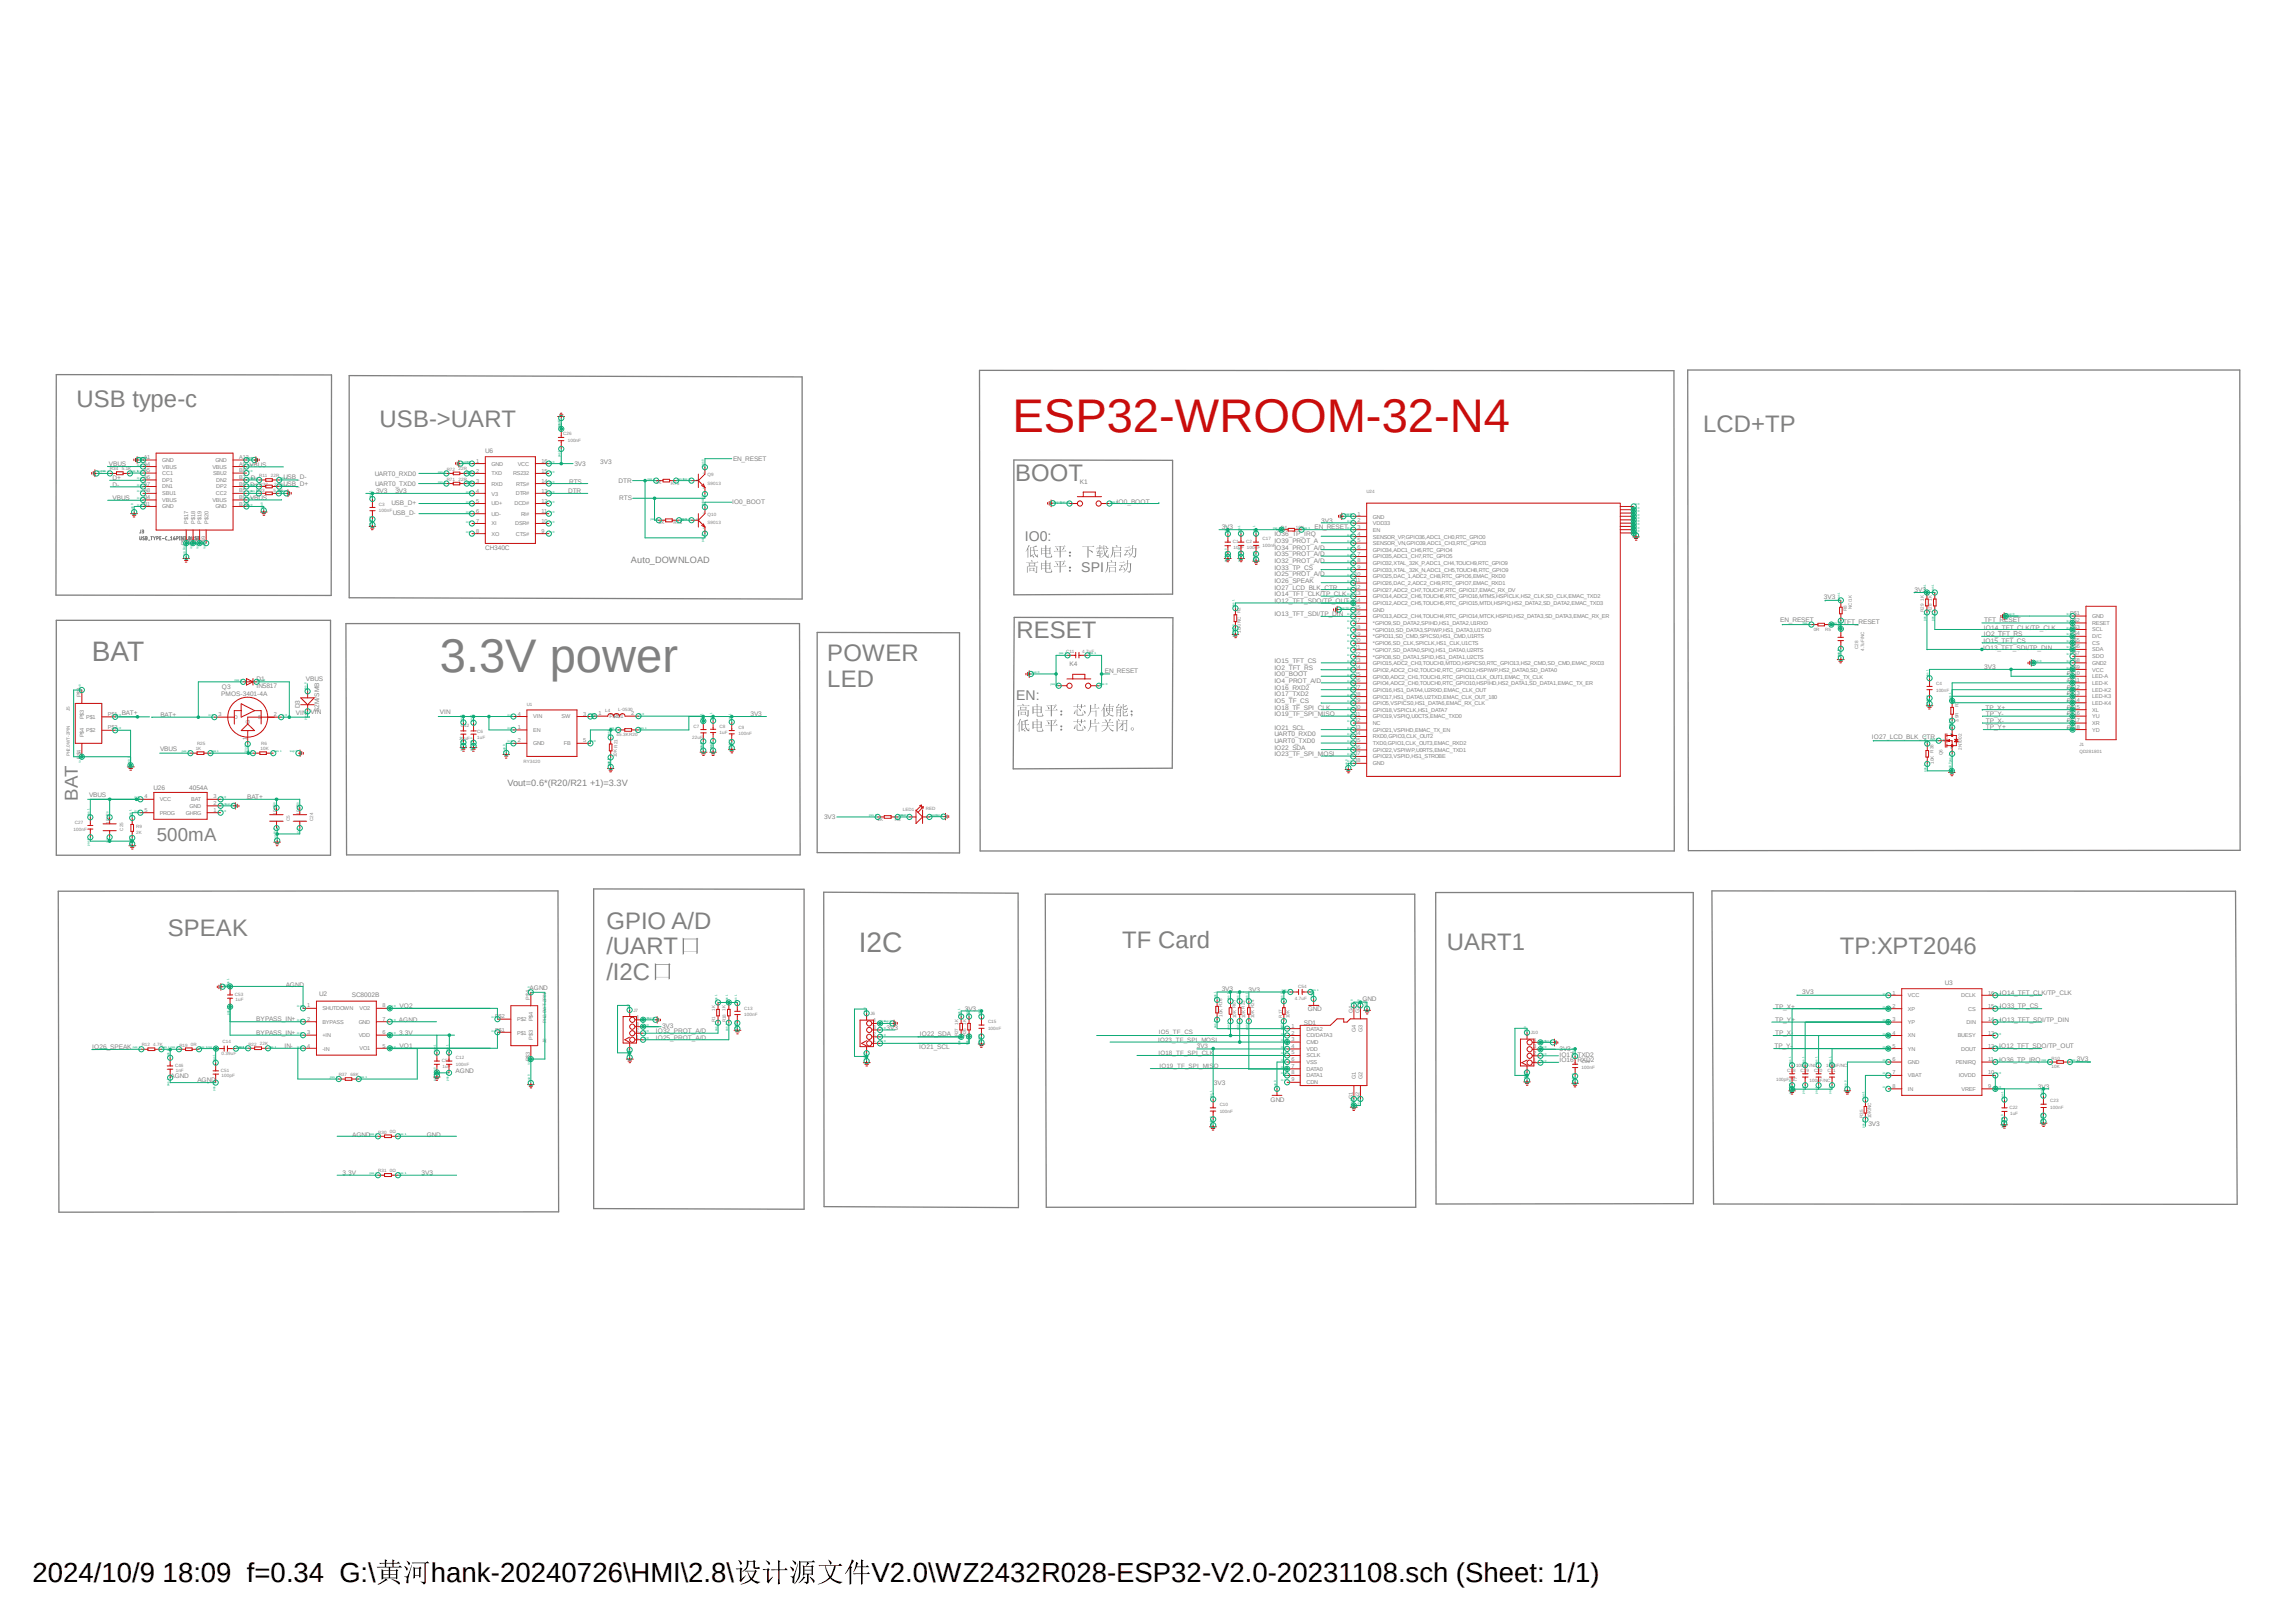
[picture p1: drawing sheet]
<svg xmlns="http://www.w3.org/2000/svg" width="297mm" height="210mm" viewBox="0 0 297 210" stroke-linecap="round" stroke-linejoin="round" font-family="sans-serif">
<defs><g id="words">
<text font-size="6.1" fill="#c90d0c" x="131" y="55.9">ESP32-WROOM-32-N4</text>
<text font-size="6.1" fill="#808080" x="56.9" y="87">3.3V power</text>
<g font-size="3.6" fill="#808080">
<text x="11.9" y="85.5">BAT</text>
<text x="111.1" y="123.2">I2C</text>
</g>
<g font-size="3.6">
<text x="4.2" y="204.7">2024/10/9</text>
<text x="21" y="204.7">18:09 f=0.34 G:\</text>
<text x="55.7" y="204.7">hank-20240726\HMI\2.8\</text>
<text x="112.7" y="204.7">V2.0\WZ2432R028-ESP32-V2.0-20231108.sch (Sheet: 1/1)</text>
</g>
<g font-size="3.1" fill="#808080">
<text x="9.9" y="52.7">USB type-c</text>
<text x="49.1" y="55.2">USB-&gt;UART</text>
<text x="220.3" y="55.9">LCD+TP</text>
<text x="131.3" y="62.2">BOOT</text>
<text x="131.5" y="82.5">RESET</text>
<text x="107" y="85.6">POWER</text>
<text x="107" y="88.9">LED</text>
<text x="21.7" y="121.1">SPEAK</text>
<text x="78.4" y="120.2">GPIO A/D</text>
<text x="78.4" y="123.5">/UART</text>
<text x="145.2" y="122.6">TF Card</text>
<text x="187.2" y="123">UART1</text>
<text x="238" y="123.5">TP:XPT2046</text>
<text x="78.4" y="126.8">/I2C</text>
</g>
<g font-size="2.4" fill="#808080">
<text x="10.1" y="103.6" transform="rotate(-90 10.1 103.6)">BAT</text>
<text x="20.3" y="108.8">500mA</text>
</g>
<g font-size="1.8" fill="#808080">
<text x="132.6" y="70.1">IO0:</text>
<text x="139.9" y="74">SPI</text>
<text x="131.4" y="90.6">EN:</text>
</g>
<g font-size="1.2" fill="#808080">
<text x="81.6" y="72.9">Auto_DOWNLOAD</text>
<text x="65.7" y="101.6">Vout=0.6*(R20/R21 +1)=3.3V</text>
</g>
<g font-size=".8" fill="#808080">
<text x="62.8" y="58.7">U6</text>
<text x="94.8" y="59.6">EN_RESET</text>
<text x="14.1" y="60.3">VBUS</text>
<text x="14.6" y="64.6">VBUS</text>
<text x="14.6" y="63">D-</text>
<text x="14.6" y="62.1">D+</text>
<text x="32.3" y="60.4">VBUS</text>
<text x="32.3" y="64.6">VBUS</text>
<text x="32.3" y="63">D+</text>
<text x="32.4" y="62.1">D-</text>
<text x="36.7" y="61.9">USB_D-</text>
<text x="36.7" y="62.9">USB_D+</text>
<text x="48.5" y="61.6">UART0_RXD0</text>
<text x="48.5" y="62.8">UART0_TXD0</text>
<text x="48.6" y="63.8">3V3</text>
<text x="50.6" y="65.4">USB_D+</text>
<text x="51.1" y="63.8">3V3</text>
<text x="73.5" y="63.8">DTR</text>
<text x="73.6" y="62.6">RTS</text>
<text x="74.3" y="60.2">3V3</text>
<text x="77.6" y="60">3V3</text>
<text x="80" y="62.4">DTR</text>
<text x="80.1" y="64.7">RTS</text>
<text x="94.7" y="65.2">IO0_BOOT</text>
<text x="139.7" y="62.7">K1</text>
<text x="144.4" y="65.2">IO0_BOOT</text>
<text x="50.8" y="66.7">USB_D-</text>
<text x="62.8" y="71.2">CH340C</text>
<text x="158" y="68.5">3V3</text>
<text x="164.8" y="69.4">IO36_TP_IRQ</text>
<text x="164.8" y="71.1">IO34_PROT_A/D</text>
<text x="164.8" y="72">IO35_PROT_A/D</text>
<text x="164.8" y="70.2">IO39_PROT_A</text>
<text x="170.1" y="68.5">EN_RESET</text>
<text x="170.9" y="67.6">3V3</text>
<text x="164.8" y="75.4">IO26_SPEAK</text>
<text x="164.8" y="76.3">IO27_LCD_BLK_CTR</text>
<text x="164.8" y="77.1">IO14_TFT_CLK/TP_CLK</text>
<text x="164.8" y="73.7">IO33_TP_CS</text>
<text x="164.8" y="72.8">IO32_PROT_A/D</text>
<text x="164.8" y="74.5">IO25_PROT_A/D</text>
<text x="235.9" y="77.6">3V3</text>
<text x="247.6" y="76.6">3V3</text>
<text x="164.8" y="79.7">IO13_TFT_SDI/TP_DIN</text>
<text x="164.8" y="78">IO12_TFT_SDO/TP_OUT</text>
<text x="230.3" y="80.5">EN_RESET</text>
<text x="238.4" y="80.7">TFT_RESET</text>
<text x="256.6" y="83.1">IO15_TFT_CS</text>
<text x="256.6" y="82.3">IO2_TFT_RS</text>
<text x="256.6" y="81.5">IO14_TFT_CLK/TP_CLK</text>
<text x="256.7" y="80.5">TFT_RESET</text>
<text x="28.7" y="89.2">Q3</text>
<text x="33.2" y="89">IN5817</text>
<text x="33.2" y="88.1">D1</text>
<text x="39.6" y="88.1">VBUS</text>
<text x="138.3" y="86.2">K4</text>
<text x="142.9" y="87.1">EN_RESET</text>
<text x="164.8" y="87.5">IO0_BOOT</text>
<text x="164.8" y="89.2">IO16_RXD2</text>
<text x="164.8" y="86.7">IO2_TFT_RS</text>
<text x="164.8" y="85.8">IO15_TFT_CS</text>
<text x="164.8" y="88.3">IO4_PROT_A/D</text>
<text x="256.5" y="84.1">IO13_TFT_SDI/TP_DIN</text>
<text x="256.7" y="86.6">3V3</text>
<text x="15.7" y="92.5">BAT+</text>
<text x="20.7" y="92.8">BAT+</text>
<text x="28.6" y="90">PMOS-3401-4A</text>
<text x="38.3" y="92.5">VIN VIN</text>
<text x="38.8" y="91.7" transform="rotate(-90 38.8 91.7)">D3</text>
<text x="41.3" y="92.1" transform="rotate(-90 41.3 92.1)">S2M/SMB</text>
<text x="56.9" y="92.4">VIN</text>
<text x="97.1" y="92.6">3V3</text>
<text x="164.8" y="95.2">UART0_RXD0</text>
<text x="164.8" y="94.4">IO21_SCL</text>
<text x="164.8" y="91.8">IO18_TF_SPI_CLK</text>
<text x="164.8" y="90.9">IO5_TF_CS</text>
<text x="164.8" y="92.7">IO19_TF_SPI_MISO</text>
<text x="164.8" y="90.1">IO17_TXD2</text>
<text x="242.1" y="95.6">IO27_LCD_BLK_CTR</text>
<text x="256.8" y="91.8">TP_X+</text>
<text x="256.9" y="92.7">TP_Y-</text>
<text x="256.9" y="93.6">TP_X-</text>
<text x="256.9" y="94.4">TP_Y+</text>
<text x="20.7" y="97.1">VBUS</text>
<text x="164.8" y="96.1">UART0_TXD0</text>
<text x="164.8" y="97">IO22_SDA</text>
<text x="164.8" y="97.9">IO23_TF_SPI_MOSI</text>
<text x="11.5" y="103.2">VBUS</text>
<text x="19.9" y="102.3">U26</text>
<text x="24.5" y="102.2">4054A</text>
<text x="32" y="103.3">BAT+</text>
<text x="106.6" y="105.9">3V3</text>
<text x="37" y="127.7">AGND</text>
<text x="41.3" y="128.9">U2</text>
<text x="45.5" y="129">SC8002B</text>
<text x="51.7" y="130.4">VO2</text>
<text x="68.5" y="128.1">AGND</text>
<text x="124.8" y="130.8">3V3</text>
<text x="158" y="128.2">3V3</text>
<text x="161.5" y="128.4">3V3</text>
<text x="169.2" y="130.8">GND</text>
<text x="176.2" y="129.6">GND</text>
<text x="229.6" y="130.6">TP_X+</text>
<text x="233.1" y="128.7">3V3</text>
<text x="251.6" y="127.5">U3</text>
<text x="258.7" y="128.7">IO14_TFT_CLK/TP_CLK</text>
<text x="258.7" y="130.5">IO33_TP_CS</text>
<text x="11.9" y="135.8">IO26_SPEAK</text>
<text x="33.1" y="132.1">BYPASS_IN+</text>
<text x="33.1" y="133.9">BYPASS_IN+</text>
<text x="36.8" y="135.6">IN-</text>
<text x="51.6" y="132.2">AGND</text>
<text x="51.6" y="133.9">3.3V</text>
<text x="51.7" y="135.6">VO1</text>
<text x="84.8" y="133.7">IO32_PROT_A/D</text>
<text x="84.8" y="134.5">IO25_PROT_A/D</text>
<text x="85.6" y="133.1">3V3</text>
<text x="114.7" y="133.3">3V3</text>
<text x="118.9" y="135.7">IO21_SCL</text>
<text x="119" y="134.1">IO22_SDA</text>
<text x="149.8" y="134.8">IO23_TF_SPI_MOSI</text>
<text x="149.9" y="136.5">IO18_TF_SPI_CLK</text>
<text x="149.9" y="133.8">IO5_TF_CS</text>
<text x="154.8" y="135.6">3V3</text>
<text x="168.7" y="132.7">SD1</text>
<text x="201.7" y="136">3V3</text>
<text x="201.7" y="137.5">IO16_RXD2</text>
<text x="201.7" y="136.8">IO17_TXD2</text>
<text x="229.5" y="135.6">TP_Y-</text>
<text x="229.6" y="133.9">TP_X-</text>
<text x="229.6" y="132.2">TP_Y+</text>
<text x="258.6" y="137.4">IO36_TP_IRQ</text>
<text x="258.6" y="135.6">IO12_TFT_SDO/TP_OUT</text>
<text x="258.7" y="132.2">IO13_TFT_SDI/TP_DIN</text>
<text x="268.6" y="137.3">3V3</text>
<text x="22.1" y="139.5">AGND</text>
<text x="25.5" y="140">AGND</text>
<text x="58.9" y="138.9">AGND</text>
<text x="150" y="138.2">IO19_TF_SPI_MIS</text>
<text x="157" y="140.3">3V3</text>
<text x="157" y="138.2">O</text>
<text x="164.3" y="142.6">GND</text>
<text x="263.6" y="140.8">3V3</text>
<text x="45.6" y="147.1">AGND</text>
<text x="55.2" y="147.1">GND</text>
<text x="241.7" y="145.8">3V3</text>
<text x="44.3" y="152.1">3.3V</text>
<text x="54.5" y="152.1">3V3</text>
</g>
<g font-size=".7" fill="#808080">
<text x="18.6" y="59.4">A1</text>
<text x="21" y="59.8">GND</text>
<text x="27.9" y="59.8">GND</text>
<text x="30.9" y="59.4">A12</text>
<text x="61.6" y="59.9">1</text>
<text x="70.1" y="59.9">16</text>
<text x="18.6" y="60.2">A4</text>
<text x="18.6" y="61.1">A5</text>
<text x="18.6" y="62">A6</text>
<text x="18.6" y="62.8">A7</text>
<text x="18.6" y="63.7">A8</text>
<text x="18.6" y="64.6">B4</text>
<text x="18.6" y="65.4">B1</text>
<text x="21" y="60.6">VBUS</text>
<text x="21" y="61.5">CC1</text>
<text x="21" y="62.4">DP1</text>
<text x="21" y="63.2">DN1</text>
<text x="21" y="64.1">SBU1</text>
<text x="21" y="64.9">VBUS</text>
<text x="21" y="65.8">GND</text>
<text x="27.5" y="64.9">VBUS</text>
<text x="27.5" y="60.6">VBUS</text>
<text x="27.6" y="61.5">SBU2</text>
<text x="27.9" y="65.8">GND</text>
<text x="27.9" y="64.1">CC2</text>
<text x="28" y="63.2">DP2</text>
<text x="28" y="62.4">DN2</text>
<text x="30.9" y="65.4">B12</text>
<text x="30.9" y="64.6">B9</text>
<text x="30.9" y="63.7">B5</text>
<text x="30.9" y="62.8">B6</text>
<text x="30.9" y="62">B7</text>
<text x="30.9" y="61.1">B8</text>
<text x="30.9" y="60.2">A9</text>
<text x="61.6" y="61.2">2</text>
<text x="61.6" y="62.4">3</text>
<text x="61.6" y="63.8">4</text>
<text x="61.6" y="65">5</text>
<text x="63.6" y="60.2">GND</text>
<text x="63.6" y="61.5">TXD</text>
<text x="63.6" y="62.8">RXD</text>
<text x="63.6" y="64.1">V3</text>
<text x="63.6" y="65.4">UD+</text>
<text x="66.4" y="61.5">RS232</text>
<text x="66.5" y="65.4">DCD#</text>
<text x="66.7" y="64.1">DTR#</text>
<text x="66.8" y="62.8">RTS#</text>
<text x="67" y="60.2">VCC</text>
<text x="70.1" y="65">12</text>
<text x="70.1" y="63.8">13</text>
<text x="70.1" y="62.4">14</text>
<text x="70.1" y="61.2">15</text>
<text x="24" y="70.6" transform="rotate(-90 24 70.6)">P$6</text>
<text x="24.3" y="67.8" transform="rotate(-90 24.3 67.8)">P$17</text>
<text x="24.8" y="70.6" transform="rotate(-90 24.8 70.6)">P$7</text>
<text x="25.2" y="67.8" transform="rotate(-90 25.2 67.8)">P$18</text>
<text x="25.7" y="70.6" transform="rotate(-90 25.7 70.6)">P$8</text>
<text x="26.1" y="67.8" transform="rotate(-90 26.1 67.8)">P$19</text>
<text x="26.6" y="70.6" transform="rotate(-90 26.6 70.6)">P$9</text>
<text x="27" y="67.8" transform="rotate(-90 27 67.8)">P$20</text>
<text x="61.6" y="66.3">6</text>
<text x="61.6" y="67.6">7</text>
<text x="61.6" y="68.9">8</text>
<text x="63.6" y="66.7">UD-</text>
<text x="63.6" y="68">XI</text>
<text x="63.6" y="69.3">XO</text>
<text x="66.6" y="68">DSR#</text>
<text x="66.7" y="69.3">CTS#</text>
<text x="67.4" y="66.7">RI#</text>
<text x="70.1" y="68.9">9</text>
<text x="70.1" y="67.6">10</text>
<text x="70.1" y="66.3">11</text>
<text x="175.6" y="66.7">1</text>
<text x="175.6" y="67.6">2</text>
<text x="175.6" y="68.4">3</text>
<text x="175.6" y="69.3">4</text>
<text x="175.6" y="70.1">5</text>
<text x="175.6" y="71">6</text>
<text x="175.6" y="71.9">7</text>
<text x="177.6" y="67.1">GND</text>
<text x="177.6" y="67.9">VDD33</text>
<text x="177.6" y="68.8">EN</text>
<text x="177.6" y="69.7">SENSOR_VP,GPIO36,ADC1_CH0,RTC_GPIO0</text>
<text x="177.6" y="70.5">SENSOR_VN,GPIO39,ADC1_CH3,RTC_GPIO3</text>
<text x="177.6" y="71.4">GPIO34,ADC1_CH6,RTC_GPIO4</text>
<text x="175.2" y="74.5">10</text>
<text x="175.2" y="76.2">12</text>
<text x="175.2" y="77">13</text>
<text x="175.2" y="77.9">14</text>
<text x="175.3" y="75.3">11</text>
<text x="175.6" y="72.7">8</text>
<text x="175.6" y="73.6">9</text>
<text x="177.6" y="72.3">GPIO35,ADC1_CH7,RTC_GPIO5</text>
<text x="177.6" y="73.1">GPIO32,XTAL_32K_P,ADC1_CH4,TOUCH9,RTC_GPIO9</text>
<text x="177.6" y="74">GPIO33,XTAL_32K_N,ADC1_CH5,TOUCH8,RTC_GPIO9</text>
<text x="177.6" y="74.8">GPIO25,DAC_1,ADC2_CH8,RTC_GPIO6,EMAC_RXD0</text>
<text x="177.6" y="75.7">GPIO26,DAC_2,ADC2_CH9,RTC_GPIO7,EMAC_RXD1</text>
<text x="177.6" y="76.6">GPIO27,ADC2_CH7,TOUCH7,RTC_GPIO17,EMAC_RX_DV</text>
<text x="177.6" y="77.4">GPIO14,ADC2_CH6,TOUCH6,RTC_GPIO16,MTMS,HSPICLK,HS2_CLK,SD_CLK,EMAC_TXD2</text>
<text x="175.2" y="78.8">15</text>
<text x="175.2" y="79.6">16</text>
<text x="175.2" y="80.5">17</text>
<text x="175.2" y="81.4">18</text>
<text x="175.2" y="82.3">19</text>
<text x="175.2" y="83.1">20</text>
<text x="175.2" y="83.9">21</text>
<text x="177.6" y="78.3">GPIO12,ADC2_CH5,TOUCH5,RTC_GPIO15,MTDI,HSPIQ,HS2_DATA2,SD_DATA2,EMAC_TXD3</text>
<text x="177.6" y="79.2">GND</text>
<text x="177.6" y="80">GPIO13,ADC2_CH4,TOUCH4,RTC_GPIO14,MTCK,HSPID,HS2_DATA3,SD_DATA3,EMAC_RX_ER</text>
<text x="177.6" y="80.9">*GPIO9,SD_DATA2,SPIHD,HS1_DATA2,U1RXD</text>
<text x="177.6" y="81.7">*GPIO10,SD_DATA3,SPIWP,HS1_DATA3,U1TXD</text>
<text x="177.6" y="82.6">*GPIO11,SD_CMD,SPICS0,HS1_CMD,U1RTS</text>
<text x="177.6" y="83.5">*GPIO6,SD_CLK,SPICLK,HS1_CLK,U1CTS</text>
<text x="267.8" y="79.6">P$1</text>
<text x="267.8" y="80.5">P$2</text>
<text x="267.8" y="81.3">P$3</text>
<text x="267.8" y="82.2">P$4</text>
<text x="267.8" y="83.1">P$5</text>
<text x="267.8" y="83.9">P$6</text>
<text x="270.6" y="80">GND</text>
<text x="270.6" y="80.9">RESET</text>
<text x="270.6" y="81.7">SCL</text>
<text x="270.6" y="82.6">D/C</text>
<text x="270.6" y="83.4">CS</text>
<text x="175.2" y="84.8">22</text>
<text x="175.2" y="85.7">23</text>
<text x="175.2" y="86.5">24</text>
<text x="175.2" y="87.4">25</text>
<text x="175.2" y="88.3">26</text>
<text x="175.2" y="89.2">27</text>
<text x="177.6" y="84.3">*GPIO7,SD_DATA0,SPIQ,HS1_DATA0,U2RTS</text>
<text x="177.6" y="85.2">*GPIO8,SD_DATA1,SPID,HS1_DATA1,U2CTS</text>
<text x="177.6" y="86.1">GPIO15,ADC2_CH3,TOUCH3,MTDO,HSPICS0,RTC_GPIO13,HS2_CMD,SD_CMD,EMAC_RXD3</text>
<text x="177.6" y="86.9">GPIO2,ADC2_CH2,TOUCH2,RTC_GPIO12,HSPIWP,HS2_DATA0,SD_DATA0</text>
<text x="177.6" y="87.8">GPIO0,ADC2_CH1,TOUCH1,RTC_GPIO11,CLK_OUT1,EMAC_TX_CLK</text>
<text x="177.6" y="88.6">GPIO4,ADC2_CH0,TOUCH0,RTC_GPIO10,HSPIHD,HS2_DATA1,SD_DATA1,EMAC_TX_ER</text>
<text x="177.6" y="89.5">GPIO16,HS1_DATA4,U2RXD,EMAC_CLK_OUT</text>
<text x="267.4" y="87.4">P$10</text>
<text x="267.4" y="89.1">P$12</text>
<text x="267.4" y="90">P$13</text>
<text x="267.5" y="88.2">P$11</text>
<text x="267.8" y="84.8">P$7</text>
<text x="267.8" y="85.6">P$8</text>
<text x="267.8" y="86.5">P$9</text>
<text x="270.6" y="84.3">SDA</text>
<text x="270.6" y="85.2">SDO</text>
<text x="270.6" y="86">GND2</text>
<text x="270.6" y="86.9">VCC</text>
<text x="270.6" y="87.8">LED-A</text>
<text x="270.6" y="88.6">LED-K</text>
<text x="270.6" y="89.5">LED-K2</text>
<text x="10.5" y="90.2" transform="rotate(-90 10.5 90.2)">P$3</text>
<text x="10.8" y="95.4" transform="rotate(-90 10.8 95.4)">P$4</text>
<text x="10.8" y="93" transform="rotate(-90 10.8 93)">P$3</text>
<text x="11.1" y="93">P$1</text>
<text x="11.1" y="94.7">P$2</text>
<text x="14" y="92.6">P$1</text>
<text x="14" y="94.4">P$2</text>
<text x="28.3" y="92.7">3</text>
<text x="30.3" y="93">D</text>
<text x="31.9" y="95.7" transform="rotate(-90 31.9 95.7)">1</text>
<text x="32.3" y="93.7" transform="rotate(-90 32.3 93.7)">G</text>
<text x="33.4" y="93">S</text>
<text x="35.4" y="92.7">2</text>
<text x="67" y="94.3">1</text>
<text x="67" y="92.6">4</text>
<text x="69" y="94.7">EN</text>
<text x="69" y="93">VIN</text>
<text x="72.6" y="93">SW</text>
<text x="75.4" y="92.6">3</text>
<text x="77.4" y="92.5">1</text>
<text x="78.8" y="92.9">P$P2$1</text>
<text x="81.7" y="92.5">2</text>
<text x="175.2" y="90">28</text>
<text x="175.2" y="90.8">29</text>
<text x="175.2" y="91.7">30</text>
<text x="175.2" y="92.6">31</text>
<text x="175.2" y="93.5">32</text>
<text x="175.2" y="94.3">33</text>
<text x="175.2" y="95.2">34</text>
<text x="177.6" y="90.4">GPIO17,HS1_DATA5,U2TXD,EMAC_CLK_OUT_180</text>
<text x="177.6" y="91.2">GPIO5,VSPICS0,HS1_DATA6,EMAC_RX_CLK</text>
<text x="177.6" y="92.1">GPIO18,VSPICLK,HS1_DATA7</text>
<text x="177.6" y="93">GPIO19,VSPIQ,U0CTS,EMAC_TXD0</text>
<text x="177.6" y="93.9">NC</text>
<text x="177.6" y="94.7">GPIO21,VSPIHD,EMAC_TX_EN</text>
<text x="177.6" y="95.5">RXD0,GPIO3,CLK_OUT2</text>
<text x="267.4" y="90.8">P$14</text>
<text x="267.4" y="91.7">P$15</text>
<text x="267.4" y="92.5">P$16</text>
<text x="267.4" y="93.4">P$17</text>
<text x="267.4" y="94.3">P$18</text>
<text x="270.6" y="90.3">LED-K3</text>
<text x="270.6" y="91.2">LED-K4</text>
<text x="270.6" y="92.1">XL</text>
<text x="270.6" y="92.9">YU</text>
<text x="270.6" y="93.8">XR</text>
<text x="270.6" y="94.7">YD</text>
<text x="10.5" y="98.2" transform="rotate(-90 10.5 98.2)">P$4</text>
<text x="67" y="96.1">2</text>
<text x="69" y="96.4">GND</text>
<text x="72.9" y="96.4">FB</text>
<text x="75.4" y="96.1">5</text>
<text x="175.2" y="96.1">35</text>
<text x="175.2" y="96.9">36</text>
<text x="175.2" y="97.7">37</text>
<text x="175.2" y="98.6">38</text>
<text x="177.6" y="96.4">TXD0,GPIO1,CLK_OUT3,EMAC_RXD2</text>
<text x="177.6" y="97.3">GPIO22,VSPIWP,U0RTS,EMAC_TXD1</text>
<text x="177.6" y="98.1">GPIO23,VSPID,HS1_STROBE</text>
<text x="177.6" y="99">GND</text>
<text x="18.7" y="103.3">4</text>
<text x="18.7" y="105">5</text>
<text x="20.7" y="103.7">VCC</text>
<text x="20.7" y="105.4">PROG</text>
<text x="24" y="105.4">GHRG</text>
<text x="24.5" y="104.5">GND</text>
<text x="24.7" y="103.7">BAT</text>
<text x="27.6" y="105">1</text>
<text x="27.6" y="104.1">2</text>
<text x="27.6" y="103.3">3</text>
<text x="39.8" y="130.3">1</text>
<text x="41.7" y="130.7">SHUTDOWN</text>
<text x="46.5" y="130.7">VO2</text>
<text x="49.5" y="130.3">8</text>
<text x="64.1" y="131.7">P$2</text>
<text x="68.5" y="129.3" transform="rotate(-90 68.5 129.3)">P$4</text>
<text x="82.3" y="131.8">4</text>
<text x="175" y="131" transform="rotate(-90 175 131)">G4</text>
<text x="175.9" y="131" transform="rotate(-90 175.9 131)">G3</text>
<text x="244.8" y="128.7">1</text>
<text x="244.8" y="130.4">2</text>
<text x="246.8" y="129">VCC</text>
<text x="246.8" y="130.8">XP</text>
<text x="253.7" y="129">DCLK</text>
<text x="254.6" y="130.8">CS</text>
<text x="257.2" y="130.4">15</text>
<text x="257.2" y="128.7">16</text>
<text x="39.8" y="132.1">2</text>
<text x="39.8" y="133.8">3</text>
<text x="39.8" y="135.6">4</text>
<text x="41.7" y="132.5">BYPASS</text>
<text x="41.7" y="134.2">+IN</text>
<text x="41.7" y="135.9">-IN</text>
<text x="46.4" y="134.2">VDD</text>
<text x="46.4" y="132.5">GND</text>
<text x="46.5" y="135.9">VO1</text>
<text x="49.5" y="135.6">5</text>
<text x="49.5" y="133.8">6</text>
<text x="49.5" y="132.1">7</text>
<text x="64.1" y="133.5">P$1</text>
<text x="66.9" y="133.9">P$1</text>
<text x="66.9" y="132.1">P$2</text>
<text x="68.5" y="137.3" transform="rotate(-90 68.5 137.3)">P$3</text>
<text x="68.9" y="134.5" transform="rotate(-90 68.9 134.5)">P$3</text>
<text x="68.9" y="132.2" transform="rotate(-90 68.9 132.2)">P$4</text>
<text x="82.3" y="134.4">1</text>
<text x="82.3" y="133.6">2</text>
<text x="82.3" y="132.7">3</text>
<text x="112.9" y="134.9">1</text>
<text x="112.9" y="134">2</text>
<text x="112.9" y="133.1">3</text>
<text x="112.9" y="132.3">4</text>
<text x="167" y="133">1</text>
<text x="167" y="133.9">2</text>
<text x="167" y="134.7">3</text>
<text x="167" y="135.6">4</text>
<text x="167" y="136.4">5</text>
<text x="167" y="137.3">6</text>
<text x="169" y="133.4">DATA2</text>
<text x="169" y="134.2">CD/DATA3</text>
<text x="169" y="135.1">CMD</text>
<text x="169" y="136">VDD</text>
<text x="169" y="136.8">SCLK</text>
<text x="169" y="137.7">VSS</text>
<text x="175.4" y="133.5" transform="rotate(-90 175.4 133.5)">G4</text>
<text x="176.2" y="133.5" transform="rotate(-90 176.2 133.5)">G3</text>
<text x="198.3" y="137.4">1</text>
<text x="198.3" y="136.5">2</text>
<text x="198.3" y="135.6">3</text>
<text x="198.3" y="134.8">4</text>
<text x="244.8" y="132.1">3</text>
<text x="244.8" y="133.9">4</text>
<text x="244.8" y="135.6">5</text>
<text x="244.8" y="137.3">6</text>
<text x="246.8" y="132.5">YP</text>
<text x="246.8" y="134.2">XN</text>
<text x="246.8" y="136">YN</text>
<text x="246.8" y="137.7">GND</text>
<text x="253" y="137.7">PENIRQ</text>
<text x="253.2" y="134.2">BUESY</text>
<text x="253.7" y="135.9">DOUT</text>
<text x="254.4" y="132.5">DIN</text>
<text x="257.2" y="137.3">11</text>
<text x="257.2" y="135.6">12</text>
<text x="257.2" y="133.9">13</text>
<text x="257.2" y="132.1">14</text>
<text x="167" y="138.2">7</text>
<text x="167" y="139">8</text>
<text x="167" y="139.9">9</text>
<text x="169" y="138.6">DATA0</text>
<text x="169" y="139.4">DATA1</text>
<text x="169" y="140.3">CDN</text>
<text x="175" y="142.2" transform="rotate(-90 175 142.2)">G1</text>
<text x="175.4" y="139.7" transform="rotate(-90 175.4 139.7)">G1</text>
<text x="175.9" y="142.2" transform="rotate(-90 175.9 142.2)">G2</text>
<text x="176.2" y="139.7" transform="rotate(-90 176.2 139.7)">G2</text>
<text x="244.8" y="139">7</text>
<text x="244.8" y="140.8">8</text>
<text x="246.8" y="139.4">VBAT</text>
<text x="246.8" y="141.1">IN</text>
<text x="253.4" y="139.4">IOVDD</text>
<text x="253.7" y="141.1">VREF</text>
<text x="257.2" y="140.8">9</text>
<text x="257.2" y="139">10</text>
</g>
<g font-size=".6" fill="#808080">
<text x="72.9" y="56.3">C26</text>
<text x="73.4" y="57.2">100nF</text>
<text x="14.2" y="60.9">R34</text>
<text x="15.7" y="60.8">5.1K</text>
<text x="33.1" y="63.7">R33</text>
<text x="33.5" y="61.7">R11</text>
<text x="33.6" y="62.8">R32</text>
<text x="35.1" y="61.7">22R</text>
<text x="35.4" y="63.7">5.1K</text>
<text x="35.5" y="62.9">22R</text>
<text x="49" y="65.4">C3</text>
<text x="57.8" y="62.2">R71</text>
<text x="57.8" y="60.9">R72</text>
<text x="59.3" y="62.2">22R</text>
<text x="59.3" y="60.9">22R</text>
<text x="84.8" y="62.7">1K</text>
<text x="86.8" y="62.7">R75</text>
<text x="91.5" y="62.7">S9013</text>
<text x="91.5" y="61.6">Q9</text>
<text x="176.8" y="63.8">U24</text>
<text x="49" y="66.3">100nF</text>
<text x="85.2" y="67.8">1K</text>
<text x="87.1" y="67.8">R74</text>
<text x="91.5" y="67.9">S9013</text>
<text x="91.5" y="66.8">Q10</text>
<text x="159.5" y="70.2">C1</text>
<text x="159.6" y="71">10uF 100nF</text>
<text x="161.2" y="70.2">C2</text>
<text x="163.3" y="70.8">100nF</text>
<text x="163.3" y="69.9">C17</text>
<text x="165.7" y="68.4">R4</text>
<text x="167.6" y="68.4">10K</text>
<text x="248.9" y="77.7" transform="rotate(-90 248.9 77.7)">1K</text>
<text x="249.9" y="77.7" transform="rotate(-90 249.9 77.7)">1K</text>
<text x="160.5" y="79.3" transform="rotate(-90 160.5 79.3)">R2</text>
<text x="160.5" y="81.9" transform="rotate(-90 160.5 81.9)">10K/NC</text>
<text x="234.6" y="81.6">0R</text>
<text x="236.1" y="81.6">R5</text>
<text x="238.9" y="79" transform="rotate(-90 238.9 79)">R8</text>
<text x="239.6" y="78.7" transform="rotate(-90 239.6 78.7)">NC/1K</text>
<text x="240.4" y="84" transform="rotate(-90 240.4 84)">C28</text>
<text x="248.9" y="79.2" transform="rotate(-90 248.9 79.2)">R29</text>
<text x="249.9" y="79.2" transform="rotate(-90 249.9 79.2)">R28</text>
<text x="137.9" y="84.5">C11</text>
<text x="140" y="84.5">4.7uF</text>
<text x="241.1" y="84.2" transform="rotate(-90 241.1 84.2)">4.7uF/NC</text>
<text x="250.4" y="89.5">100nF</text>
<text x="250.4" y="88.6">C4</text>
<text x="9" y="91.9" transform="rotate(-90 9 91.9)">J5</text>
<text x="59.4" y="95.7">22uF</text>
<text x="59.6" y="94.1">C42</text>
<text x="61.7" y="95.6">1uF</text>
<text x="61.7" y="94.8">C6</text>
<text x="68.2" y="91.4">U1</text>
<text x="78.3" y="92.1">L4</text>
<text x="79.8" y="95.3">45.3KR20</text>
<text x="80" y="92">L-0530</text>
<text x="89.5" y="95.7">22uF</text>
<text x="89.7" y="94.1">C7</text>
<text x="93.1" y="95">1uF</text>
<text x="93.1" y="94.1">C8</text>
<text x="95.5" y="95.2">100nF</text>
<text x="95.5" y="94.3">C9</text>
<text x="253.3" y="93.5" transform="rotate(-90 253.3 93.5)">3.9R</text>
<text x="253.3" y="91.5" transform="rotate(-90 253.3 91.5)">R7</text>
<text x="9" y="97.9" transform="rotate(-90 9 97.9)">PH2.0WT-2PIN</text>
<text x="25.3" y="97">1K</text>
<text x="25.5" y="96.4">R25</text>
<text x="33.7" y="97">10K</text>
<text x="33.8" y="96.4">R6</text>
<text x="67.7" y="98.8">RY3420</text>
<text x="79.8" y="98" transform="rotate(-90 79.8 98)">10K R21</text>
<text x="250.1" y="98.8" transform="rotate(-90 250.1 98.8)">10K R38</text>
<text x="251.3" y="97.7" transform="rotate(-90 251.3 97.7)">Q6</text>
<text x="253.8" y="97" transform="rotate(-90 253.8 97)">2N7002</text>
<text x="269" y="97.4">QD281801</text>
<text x="269" y="96.6">J1</text>
<text x="9.5" y="107.5">100nF</text>
<text x="9.7" y="106.7">C27</text>
<text x="14.2" y="106.6" transform="rotate(-90 14.2 106.6)">10uF</text>
<text x="15.9" y="107.5" transform="rotate(-90 15.9 107.5)">C25</text>
<text x="17.6" y="107.9">2K</text>
<text x="17.6" y="107.2">R9</text>
<text x="35.8" y="105.4" transform="rotate(-90 35.8 105.4)">10uF</text>
<text x="37.5" y="106.3" transform="rotate(-90 37.5 106.3)">C5</text>
<text x="38.8" y="105.4" transform="rotate(-90 38.8 105.4)">10uF</text>
<text x="40.5" y="106.3" transform="rotate(-90 40.5 106.3)">C24</text>
<text x="113.5" y="106.2">1K</text>
<text x="115.7" y="106.2">R3</text>
<text x="116.8" y="104.9">LED1</text>
<text x="119.8" y="104.9">RED</text>
<text x="30.4" y="128.8">C53</text>
<text x="30.5" y="129.6">1uF</text>
<text x="82" y="130.9">J7</text>
<text x="92.5" y="130.8" transform="rotate(-90 92.5 130.8)">1K</text>
<text x="93.9" y="130.8" transform="rotate(-90 93.9 130.8)">1K</text>
<text x="96.3" y="131.5">100nF</text>
<text x="96.3" y="130.6">C13</text>
<text x="112.6" y="131.3">J6</text>
<text x="158.2" y="131.6" transform="rotate(-90 158.2 131.6)">10K R16</text>
<text x="159.9" y="131.7" transform="rotate(-90 159.9 131.7)">10K R67</text>
<text x="161.1" y="131.7" transform="rotate(-90 161.1 131.7)">10K R23</text>
<text x="162.2" y="131.7" transform="rotate(-90 162.2 131.7)">10K R24</text>
<text x="165.9" y="131.7" transform="rotate(-90 165.9 131.7)">R17</text>
<text x="166.8" y="131.7" transform="rotate(-90 166.8 131.7)">10K</text>
<text x="167.5" y="129.3">4.7uF</text>
<text x="167.9" y="127.8">C54</text>
<text x="18.3" y="135.4">R12</text>
<text x="19.8" y="135.3">4.7K</text>
<text x="23.2" y="135.4">R19</text>
<text x="24.7" y="135.4">0R</text>
<text x="28.7" y="136.5">0.39uF</text>
<text x="28.8" y="135">C14</text>
<text x="32.1" y="135.3">R22</text>
<text x="33.6" y="135.3">22K</text>
<text x="57.1" y="137.4">C55</text>
<text x="59" y="137.9">100nF</text>
<text x="59" y="137.1">C12</text>
<text x="70.7" y="135" transform="rotate(-90 70.7 135)">J8</text>
<text x="70.7" y="132.4" transform="rotate(-90 70.7 132.4)">PH2.0WT-2PIN</text>
<text x="92.5" y="132.3" transform="rotate(-90 92.5 132.3)">R1</text>
<text x="93.9" y="132.3" transform="rotate(-90 93.9 132.3)">R18</text>
<text x="124" y="134.1" transform="rotate(-90 124 134.1)">R27</text>
<text x="124" y="132.6" transform="rotate(-90 124 132.6)">1K</text>
<text x="125" y="134.1" transform="rotate(-90 125 134.1)">R26</text>
<text x="125" y="132.6" transform="rotate(-90 125 132.6)">1K</text>
<text x="127.8" y="133.3">100nF</text>
<text x="127.8" y="132.4">C15</text>
<text x="198" y="133.8">J10</text>
<text x="204.6" y="137.5">C16</text>
<text x="265.4" y="137.1">R10</text>
<text x="22.6" y="138">C46</text>
<text x="22.7" y="138.8">1nF</text>
<text x="28.6" y="138.6">C51</text>
<text x="28.7" y="139.4">100pF</text>
<text x="43.8" y="139.2">R37</text>
<text x="45.3" y="139.2">68K</text>
<text x="57.2" y="138.1">1uF</text>
<text x="157.8" y="144">100nF</text>
<text x="157.8" y="143.1">C10</text>
<text x="204.6" y="138.3">100nF</text>
<text x="229.7" y="139.8">100pF/NC</text>
<text x="231.2" y="138.7">C18</text>
<text x="232.3" y="138.1">100pF/NC</text>
<text x="232.9" y="138.7">C19</text>
<text x="234.1" y="140">100pF/NC</text>
<text x="234.7" y="138.7">C20</text>
<text x="236.2" y="138">100pF/NC</text>
<text x="236.4" y="138.7">C21</text>
<text x="259.9" y="143.5">C22</text>
<text x="265.2" y="143.5">100nF</text>
<text x="265.2" y="142.6">C23</text>
<text x="265.4" y="138.2">10K</text>
<text x="48.9" y="146.7">R30</text>
<text x="50.4" y="146.6">0Ω</text>
<text x="241" y="144.7" transform="rotate(-90 241 144.7)">R35</text>
<text x="242.1" y="144.7" transform="rotate(-90 242.1 144.7)">10K/NC</text>
<text x="260" y="144.2">1uF</text>
<text x="48.9" y="151.7">R31</text>
<text x="50.4" y="151.6">0Ω</text>
</g>
<g font-size=".4" fill="#0dab76">
<text x="17.7" y="59.4">ios0up 0</text>
<text x="31.8" y="59.4">sup00</text>
<text x="32" y="59.4">io</text>
<text x="59.7" y="59.9">supio00</text>
<text x="71.1" y="59.9">io 0</text>
<text x="72.5" y="59.2" transform="rotate(-90 72.5 59.2)">pas 1</text>
<text x="72.5" y="55.4" transform="rotate(-90 72.5 55.4)">psausp10</text>
<text x="12.6" y="61.1">suppa0s 1</text>
<text x="16.9" y="61.1">pas 1io 0</text>
<text x="17.7" y="60.2">io 0</text>
<text x="17.7" y="62">io 0</text>
<text x="17.7" y="62.8">io 0</text>
<text x="17.7" y="63.7">io 0</text>
<text x="17.7" y="64.6">io 0</text>
<text x="17.7" y="65.4">io 0</text>
<text x="32" y="65.4">io 0</text>
<text x="32" y="64.6">io 0</text>
<text x="32" y="63.7">io p0as 1</text>
<text x="32" y="62.8">io pas 1</text>
<text x="32" y="62">io pas 1</text>
<text x="32" y="61.1">io 0</text>
<text x="32" y="60.2">io 0</text>
<text x="32.4" y="62.8">0</text>
<text x="32.4" y="62">0</text>
<text x="34" y="65.9" transform="rotate(-90 34 65.9)">su</text>
<text x="34" y="65.5" transform="rotate(-90 34 65.5)">p 0</text>
<text x="35.9" y="63.7">suppas01</text>
<text x="36.2" y="62.8">pas 1</text>
<text x="36.2" y="62">pas 1</text>
<text x="48" y="64.5" transform="rotate(-90 48 64.5)">pas</text>
<text x="48" y="63.7" transform="rotate(-90 48 63.7)">1</text>
<text x="56.7" y="62.4">pas 1</text>
<text x="56.7" y="61.2">pas 1</text>
<text x="60.3" y="61.2">iop0s 1</text>
<text x="60.3" y="62.4">iop0s 1</text>
<text x="60.3" y="63.8">io 0</text>
<text x="60.3" y="65">io 0</text>
<text x="60.7" y="62.4">a</text>
<text x="60.7" y="61.2">a</text>
<text x="71.1" y="65">io 0</text>
<text x="71.1" y="63.8">io 0</text>
<text x="71.1" y="62.4">io 0</text>
<text x="71.1" y="61.2">io 0</text>
<text x="83.8" y="62.1">pas 1</text>
<text x="87.6" y="62.1">pas pas 0</text>
<text x="88.3" y="62.1">1</text>
<text x="91.1" y="65.5" transform="rotate(-90 91.1 65.5)">paspa0s</text>
<text x="91.1" y="64.3" transform="rotate(-90 91.1 64.3)">0</text>
<text x="91.1" y="60.4" transform="rotate(-90 91.1 60.4)">pas 0</text>
<text x="136.3" y="65">sup 0pas 0</text>
<text x="143.6" y="65">pas 0</text>
<text x="211.5" y="65.8">io 0</text>
<text x="211.5" y="65.4">io 0</text>
<text x="17.2" y="66.1" transform="rotate(-90 17.2 66.1)">sup 0</text>
<text x="24" y="72" transform="rotate(-90 24 72)">sup 0io 0</text>
<text x="24.8" y="71" transform="rotate(-90 24.8 71)">io 0</text>
<text x="25.7" y="71" transform="rotate(-90 25.7 71)">io 0</text>
<text x="26.6" y="71" transform="rotate(-90 26.6 71)">io 0</text>
<text x="48" y="68.2" transform="rotate(-90 48 68.2)">passu1p 0</text>
<text x="60.3" y="66.3">io 0</text>
<text x="60.3" y="67.6">io 0</text>
<text x="60.3" y="68.9">io 0</text>
<text x="71.1" y="68.9">io 0</text>
<text x="71.1" y="67.6">io 0</text>
<text x="71.1" y="66.3">io 0</text>
<text x="84.2" y="67.2">pas</text>
<text x="84.9" y="67.2">1</text>
<text x="87.9" y="67.2">papa1s 0</text>
<text x="88.3" y="67.2">s</text>
<text x="91.1" y="70.1" transform="rotate(-90 91.1 70.1)">pas</text>
<text x="91.1" y="69.4" transform="rotate(-90 91.1 69.4)">0</text>
<text x="158.7" y="69" transform="rotate(-90 158.7 69)">pas 1</text>
<text x="160.4" y="68.9" transform="rotate(-90 160.4 68.9)">pa</text>
<text x="160.4" y="68.5" transform="rotate(-90 160.4 68.5)">s 1</text>
<text x="162.3" y="69" transform="rotate(-90 162.3 69)">pa</text>
<text x="162.3" y="68.5" transform="rotate(-90 162.3 68.5)">s 1</text>
<text x="164.7" y="68.4">pas 1</text>
<text x="168.5" y="68.4">pas 1</text>
<text x="173.9" y="66.7">suipo 00</text>
<text x="174.3" y="67.6">io 0</text>
<text x="174.3" y="68.4">io 0</text>
<text x="174.3" y="69.3">io 0</text>
<text x="174.3" y="70.1">io 0</text>
<text x="174.3" y="71">io 0</text>
<text x="174.3" y="71.9">io 0</text>
<text x="211.5" y="68.9">io 0</text>
<text x="211.5" y="68.4">io 0</text>
<text x="211.5" y="68">io 0</text>
<text x="211.5" y="67.6">io 0</text>
<text x="211.5" y="67.1">io 0</text>
<text x="211.5" y="66.7">io 0</text>
<text x="211.5" y="66.3">io 0</text>
<text x="211.5" y="69.1" transform="rotate(-90 211.5 69.1)">sup 0</text>
<text x="158.7" y="72.8" transform="rotate(-90 158.7 72.8)">pas 1sup 0</text>
<text x="160.4" y="72.7" transform="rotate(-90 160.4 72.7)">pas 1sup 0</text>
<text x="162.3" y="72.7" transform="rotate(-90 162.3 72.7)">passu1p 0</text>
<text x="174.3" y="72.7">io 0</text>
<text x="174.3" y="73.6">io 0</text>
<text x="174.3" y="74.5">io 0</text>
<text x="174.3" y="75.3">io 0</text>
<text x="174.3" y="76.2">io 0</text>
<text x="174.3" y="77">io 0</text>
<text x="174.3" y="77.9">io 0</text>
<text x="238" y="77.6" transform="rotate(-90 238 77.6)">pas 1</text>
<text x="249.1" y="76.5" transform="rotate(-90 249.1 76.5)">pas 1</text>
<text x="250.1" y="76.5" transform="rotate(-90 250.1 76.5)">pas 1</text>
<text x="159.7" y="82.4" transform="rotate(-90 159.7 82.4)">pass1up 0</text>
<text x="159.7" y="78.6" transform="rotate(-90 159.7 78.6)">pas 1</text>
<text x="173.3" y="78.8">sup 0io 0</text>
<text x="174.3" y="79.6">io 0</text>
<text x="174.3" y="80.5">io 0</text>
<text x="174.3" y="81.4">io 0</text>
<text x="174.3" y="82.3">io 0</text>
<text x="174.3" y="83.1">io 0</text>
<text x="174.3" y="83.9">io 0</text>
<text x="233.2" y="80.7">pas 1</text>
<text x="237" y="80.7">pas 1</text>
<text x="238" y="81.4" transform="rotate(-90 238 81.4)">ppaass11</text>
<text x="249.1" y="80.3" transform="rotate(-90 249.1 80.3)">pas 1</text>
<text x="250.1" y="80.3" transform="rotate(-90 250.1 80.3)">pas 1</text>
<text x="259.6" y="79.6">sup 0</text>
<text x="267.3" y="79.6">io 0</text>
<text x="267.3" y="80.5">io 0</text>
<text x="267.3" y="81.3">io 0</text>
<text x="267.3" y="82.2">io 0</text>
<text x="267.3" y="83.1">io 0</text>
<text x="267.3" y="83.9">io 0</text>
<text x="10.5" y="89.2" transform="rotate(-90 10.5 89.2)">io 0</text>
<text x="30.4" y="88.1">pas 0</text>
<text x="33.3" y="88.1">pas 0</text>
<text x="39.7" y="89.3" transform="rotate(-90 39.7 89.3)">pas 0</text>
<text x="133.5" y="87.1">sup 0</text>
<text x="135.9" y="88.6">pas 0</text>
<text x="137" y="84.7">pas 1</text>
<text x="140.8" y="84.7">pas 1</text>
<text x="142.3" y="88.6">pas 0</text>
<text x="174.3" y="84.8">io 0</text>
<text x="174.3" y="85.7">io 0</text>
<text x="174.3" y="86.5">io 0</text>
<text x="174.3" y="87.4">io 0</text>
<text x="174.3" y="88.3">io 0</text>
<text x="174.3" y="89.2">io 0</text>
<text x="238" y="85" transform="rotate(-90 238 85)">psausp 10</text>
<text x="249.5" y="87.6" transform="rotate(-90 249.5 87.6)">pas 1</text>
<text x="263.1" y="85.6">sup 0</text>
<text x="267.3" y="84.8">io 0</text>
<text x="267.3" y="85.6">io 0</text>
<text x="267.3" y="86.5">io 0</text>
<text x="267.3" y="87.4">io 0</text>
<text x="267.3" y="88.2">io 0</text>
<text x="267.3" y="89.1">io 0</text>
<text x="267.3" y="90">io 0</text>
<text x="15" y="92.6">io 0</text>
<text x="15" y="94.4">io 0</text>
<text x="27" y="92.7">io 0</text>
<text x="36.5" y="92.7">io 0</text>
<text x="39.7" y="93.1" transform="rotate(-90 39.7 93.1)">pa</text>
<text x="39.7" y="92.7" transform="rotate(-90 39.7 92.7)">s 0</text>
<text x="59.8" y="93.4" transform="rotate(-90 59.8 93.4)">pas</text>
<text x="59.8" y="92.6" transform="rotate(-90 59.8 92.6)">1</text>
<text x="61.1" y="93.4" transform="rotate(-90 61.1 93.4)">pas 1</text>
<text x="65.7" y="94.3">io 0</text>
<text x="65.7" y="92.6">io 0</text>
<text x="76.1" y="92.5">ioi0</text>
<text x="76.5" y="92.6">o 0</text>
<text x="78.9" y="95.3" transform="rotate(-90 78.9 95.3)">pas 1</text>
<text x="78.9" y="94.3">pas 1</text>
<text x="82.7" y="94.3">pas 1</text>
<text x="82.7" y="92.5">io 0</text>
<text x="90.9" y="93.2" transform="rotate(-90 90.9 93.2)">pas</text>
<text x="90.9" y="92.5" transform="rotate(-90 90.9 92.5)">1</text>
<text x="92.1" y="93.2" transform="rotate(-90 92.1 93.2)">pas 1</text>
<text x="94.5" y="93.3" transform="rotate(-90 94.5 93.3)">pas</text>
<text x="94.5" y="92.5" transform="rotate(-90 94.5 92.5)">1</text>
<text x="174.3" y="90">io 0</text>
<text x="174.3" y="90.8">io 0</text>
<text x="174.3" y="91.7">io 0</text>
<text x="174.3" y="92.6">io 0</text>
<text x="174.3" y="93.5">io 0</text>
<text x="174.3" y="94.3">io 0</text>
<text x="174.3" y="95.2">io 0</text>
<text x="249.5" y="91.4" transform="rotate(-90 249.5 91.4)">passu1p 0</text>
<text x="249.7" y="95.7">pas 0</text>
<text x="251.3" y="95.8">G</text>
<text x="252.3" y="95.1">D</text>
<text x="252.4" y="94.4" transform="rotate(-90 252.4 94.4)">papsa1s 0</text>
<text x="252.4" y="90.6" transform="rotate(-90 252.4 90.6)">pas 1</text>
<text x="267.3" y="90.8">io 0</text>
<text x="267.3" y="91.7">io 0</text>
<text x="267.3" y="92.5">io 0</text>
<text x="267.3" y="93.4">io 0</text>
<text x="267.3" y="94.3">io 0</text>
<text x="10.5" y="98.7" transform="rotate(-90 10.5 98.7)">io 0</text>
<text x="16.8" y="98.9" transform="rotate(-90 16.8 98.9)">sup 0</text>
<text x="23.5" y="97.3">pas 1</text>
<text x="27.3" y="97.3">pas 1</text>
<text x="31.7" y="97.3">pas 1</text>
<text x="31.9" y="97" transform="rotate(-90 31.9 97)">io 0</text>
<text x="35.5" y="97.3">pas 1</text>
<text x="37.5" y="97.3">sup 0</text>
<text x="59.8" y="97.2" transform="rotate(-90 59.8 97.2)">pas 1up 0</text>
<text x="59.8" y="96.4" transform="rotate(-90 59.8 96.4)">s</text>
<text x="61.1" y="97.2" transform="rotate(-90 61.1 97.2)">pas 1sup 0</text>
<text x="65.4" y="97.3" transform="rotate(-90 65.4 97.3)">sup 0</text>
<text x="65.7" y="96.1">io 0</text>
<text x="76.5" y="96.1">io 0</text>
<text x="78.9" y="99.1" transform="rotate(-90 78.9 99.1)">sap 0</text>
<text x="78.9" y="99.1" transform="rotate(-90 78.9 99.1)">pus 1</text>
<text x="90.9" y="97" transform="rotate(-90 90.9 97)">psausp 10</text>
<text x="92.1" y="97" transform="rotate(-90 92.1 97)">spuaps 01</text>
<text x="94.5" y="97.1" transform="rotate(-90 94.5 97.1)">passu1p 0</text>
<text x="174.3" y="99.2" transform="rotate(-90 174.3 99.2)">sup 0</text>
<text x="174.3" y="96.1">io 0</text>
<text x="174.3" y="96.9">io 0</text>
<text x="174.3" y="97.7">io 0</text>
<text x="174.3" y="98.6">io 0</text>
<text x="249.2" y="99.9" transform="rotate(-90 249.2 99.9)">pas 1</text>
<text x="249.2" y="96.1" transform="rotate(-90 249.2 96.1)">pas 1</text>
<text x="252.3" y="96.9">S</text>
<text x="252.3" y="99.6" transform="rotate(-90 252.3 99.6)">sup 0pas 0</text>
<text x="11.6" y="105.6" transform="rotate(-90 11.6 105.6)">pas 1</text>
<text x="14.1" y="105.6" transform="rotate(-90 14.1 105.6)">io 0</text>
<text x="17" y="105.7" transform="rotate(-90 17 105.7)">pas 1</text>
<text x="17.4" y="103.3">io 0</text>
<text x="17.4" y="105">io 0</text>
<text x="28.6" y="105">io 0</text>
<text x="28.6" y="104.1">io 0sup 0</text>
<text x="28.6" y="103.3">io 0</text>
<text x="35.6" y="104.4" transform="rotate(-90 35.6 104.4)">io 0</text>
<text x="38.7" y="107.9" transform="rotate(-90 38.7 107.9)">io 0</text>
<text x="38.7" y="104.4" transform="rotate(-90 38.7 104.4)">io 0</text>
<text x="112.4" y="105.6">pas 1</text>
<text x="116.2" y="105.6">papsas1</text>
<text x="117.3" y="105.6">0</text>
<text x="120.4" y="105.6">pass0up 0</text>
<text x="11.6" y="109.4" transform="rotate(-90 11.6 109.4)">pas 1</text>
<text x="14.1" y="109.1" transform="rotate(-90 14.1 109.1)">io</text>
<text x="14.1" y="108.7" transform="rotate(-90 14.1 108.7)">0</text>
<text x="17" y="109.5" transform="rotate(-90 17 109.5)">pasu1p 0</text>
<text x="17" y="109.1" transform="rotate(-90 17 109.1)">s</text>
<text x="35.7" y="108.6" transform="rotate(-90 35.7 108.6)">sup i0o 0</text>
<text x="28.9" y="127.6">sup 0</text>
<text x="29.6" y="131.3" transform="rotate(-90 29.6 131.3)">pas 1</text>
<text x="29.6" y="127.6" transform="rotate(-90 29.6 127.6)">pas 1</text>
<text x="38.4" y="130.3">io 0</text>
<text x="50.5" y="130.3">io 0</text>
<text x="63.6" y="131.7">io 0</text>
<text x="68.5" y="128.3" transform="rotate(-90 68.5 128.3)">io 0</text>
<text x="81.4" y="130.6" transform="rotate(-90 81.4 130.6)">io 0</text>
<text x="83.3" y="131.8">io s0up 0</text>
<text x="92.8" y="129.6" transform="rotate(-90 92.8 129.6)">pas 1</text>
<text x="94.1" y="129.6" transform="rotate(-90 94.1 129.6)">pas 1</text>
<text x="95.3" y="129.7" transform="rotate(-90 95.3 129.7)">pas 1</text>
<text x="112" y="131" transform="rotate(-90 112 131)">io 0</text>
<text x="124.2" y="131.4" transform="rotate(-90 124.2 131.4)">pas 1</text>
<text x="125.2" y="131.4" transform="rotate(-90 125.2 131.4)">pas 1</text>
<text x="126.8" y="131.4" transform="rotate(-90 126.8 131.4)">pas 1</text>
<text x="157.3" y="129.2" transform="rotate(-90 157.3 129.2)">pas 1</text>
<text x="159" y="129.4" transform="rotate(-90 159 129.4)">pas 1</text>
<text x="160.2" y="129.4" transform="rotate(-90 160.2 129.4)">pas 1</text>
<text x="161.4" y="129.4" transform="rotate(-90 161.4 129.4)">pas 1</text>
<text x="165.8" y="128.3">pas 1</text>
<text x="165.9" y="129.4" transform="rotate(-90 165.9 129.4)">pas 1</text>
<text x="169.6" y="128.3">pas 1</text>
<text x="169.8" y="129.1" transform="rotate(-90 169.8 129.1)">sup 0</text>
<text x="175" y="130" transform="rotate(-90 175 130)">io 0</text>
<text x="175.9" y="130" transform="rotate(-90 175.9 130)">io 0</text>
<text x="176.7" y="130.4" transform="rotate(-90 176.7 130.4)">sup 0</text>
<text x="243.5" y="128.7">io 0</text>
<text x="243.5" y="130.4">io 0</text>
<text x="258.2" y="130.4">io 0</text>
<text x="258.2" y="128.7">io 0</text>
<text x="17.2" y="135.6">pas 1</text>
<text x="21" y="135.6">pas 1 pas 1</text>
<text x="21.9" y="136.7" transform="rotate(-90 21.9 136.7)">pas 1</text>
<text x="25.9" y="135.6">pas 1pas 1</text>
<text x="27.8" y="137.4" transform="rotate(-90 27.8 137.4)">pas 1</text>
<text x="30.6" y="135.6">papsas 1</text>
<text x="31.4" y="135.6">1</text>
<text x="34.8" y="135.6">pas 1</text>
<text x="38.4" y="132.1">io 0</text>
<text x="38.4" y="133.8">io 0</text>
<text x="38.4" y="135.6">io 0</text>
<text x="50.5" y="135.6">io 0</text>
<text x="50.5" y="133.8">io 0</text>
<text x="50.5" y="132.1">io 0</text>
<text x="56.4" y="136.1" transform="rotate(-90 56.4 136.1)">pas 1</text>
<text x="58" y="136.1" transform="rotate(-90 58 136.1)">pas 1</text>
<text x="63.6" y="133.5">io 0</text>
<text x="68.5" y="137.8" transform="rotate(-90 68.5 137.8)">io 0</text>
<text x="81.4" y="136.7" transform="rotate(-90 81.4 136.7)">sioup00</text>
<text x="83.3" y="134.4">io 0</text>
<text x="83.3" y="133.6">io 0</text>
<text x="83.3" y="132.7">io 0</text>
<text x="92.8" y="133.4" transform="rotate(-90 92.8 133.4)">pas 1</text>
<text x="94.1" y="133.4" transform="rotate(-90 94.1 133.4)">pas 1</text>
<text x="95.3" y="133.5" transform="rotate(-90 95.3 133.5)">passu1p 0</text>
<text x="112" y="137.2" transform="rotate(-90 112 137.2)">siop00</text>
<text x="112" y="136.9" transform="rotate(-90 112 136.9)">u</text>
<text x="114" y="134.9">io 0</text>
<text x="114" y="134">io 0</text>
<text x="114" y="133.1">io 0</text>
<text x="114" y="132.3">io s0up 0</text>
<text x="124.2" y="135.2" transform="rotate(-90 124.2 135.2)">p</text>
<text x="124.2" y="135" transform="rotate(-90 124.2 135)">as 1</text>
<text x="125.2" y="135.2" transform="rotate(-90 125.2 135.2)">p</text>
<text x="125.2" y="135" transform="rotate(-90 125.2 135)">as 1</text>
<text x="126.8" y="135.2" transform="rotate(-90 126.8 135.2)">passu1p 0</text>
<text x="157.3" y="133.1" transform="rotate(-90 157.3 133.1)">pas 1</text>
<text x="159" y="133.2" transform="rotate(-90 159 133.2)">p</text>
<text x="159" y="133" transform="rotate(-90 159 133)">as 1</text>
<text x="160.2" y="133.2" transform="rotate(-90 160.2 133.2)">p</text>
<text x="160.2" y="133" transform="rotate(-90 160.2 133)">as 1</text>
<text x="161.4" y="133.2" transform="rotate(-90 161.4 133.2)">p</text>
<text x="161.4" y="133" transform="rotate(-90 161.4 133)">as 1</text>
<text x="165.7" y="133">io</text>
<text x="165.7" y="133.9">io</text>
<text x="165.7" y="134.7">io</text>
<text x="165.7" y="135.6">io</text>
<text x="165.7" y="136.4">io</text>
<text x="165.7" y="137.3">io</text>
<text x="165.9" y="133.2" transform="rotate(-90 165.9 133.2)">p</text>
<text x="165.9" y="133" transform="rotate(-90 165.9 133)">as 1</text>
<text x="166.2" y="133">0</text>
<text x="166.2" y="133.9">0</text>
<text x="166.2" y="134.7">0</text>
<text x="166.2" y="135.6">0</text>
<text x="166.2" y="136.4">0</text>
<text x="166.2" y="137.3">0</text>
<text x="197.4" y="133.5" transform="rotate(-90 197.4 133.5)">io 0</text>
<text x="199.4" y="137.4">io 0</text>
<text x="199.4" y="136.5">io 0</text>
<text x="199.4" y="135.6">io 0</text>
<text x="199.4" y="134.8">io s0up 0</text>
<text x="203.6" y="136.5" transform="rotate(-90 203.6 136.5)">pas</text>
<text x="203.6" y="135.8" transform="rotate(-90 203.6 135.8)">1</text>
<text x="231.7" y="137.7" transform="rotate(-90 231.7 137.7)">pas 1</text>
<text x="233.4" y="137.7" transform="rotate(-90 233.4 137.7)">pas 1</text>
<text x="235.1" y="137.7" transform="rotate(-90 235.1 137.7)">pas 1</text>
<text x="236.9" y="137.7" transform="rotate(-90 236.9 137.7)">pas 1</text>
<text x="243.5" y="132.1">io 0</text>
<text x="243.5" y="133.9">io 0</text>
<text x="243.5" y="135.6">io 0</text>
<text x="243.5" y="137.3">io 0</text>
<text x="258.2" y="137.3">io 0</text>
<text x="258.2" y="135.6">io 0</text>
<text x="258.2" y="133.9">io 0</text>
<text x="258.2" y="132.1">io 0</text>
<text x="264.1" y="137.3">pas 1</text>
<text x="267.9" y="137.3">pas 1</text>
<text x="21.9" y="140.5" transform="rotate(-90 21.9 140.5)">pas 1</text>
<text x="27.8" y="141.2" transform="rotate(-90 27.8 141.2)">pas 1</text>
<text x="42.7" y="139.5">pas 1</text>
<text x="46.5" y="139.5">pas 1</text>
<text x="56.4" y="139.9" transform="rotate(-90 56.4 139.9)">pas 1sup 0</text>
<text x="58" y="139.9" transform="rotate(-90 58 139.9)">pas 1</text>
<text x="68.5" y="140" transform="rotate(-90 68.5 140)">sup 0</text>
<text x="156.8" y="142.1" transform="rotate(-90 156.8 142.1)">pas 1</text>
<text x="165.1" y="140.8" transform="rotate(-90 165.1 140.8)">sup 0</text>
<text x="165.7" y="138.2">io</text>
<text x="165.7" y="139">io</text>
<text x="165.7" y="139.9">io 0</text>
<text x="166.2" y="138.2">0</text>
<text x="166.2" y="139">0</text>
<text x="175" y="142.9" transform="rotate(-90 175 142.9)">sup 0</text>
<text x="175" y="142.9" transform="rotate(-90 175 142.9)">io 0</text>
<text x="175.9" y="142.9" transform="rotate(-90 175.9 142.9)">io 0</text>
<text x="197.4" y="139.7" transform="rotate(-90 197.4 139.7)">siop00</text>
<text x="197.4" y="139.4" transform="rotate(-90 197.4 139.4)">u</text>
<text x="203.6" y="140.3" transform="rotate(-90 203.6 140.3)">passu1p 0</text>
<text x="231.7" y="141.5" transform="rotate(-90 231.7 141.5)">pas s1up 0</text>
<text x="233.4" y="141.5" transform="rotate(-90 233.4 141.5)">pas 1</text>
<text x="235.1" y="141.5" transform="rotate(-90 235.1 141.5)">pas 1</text>
<text x="236.9" y="141.5" transform="rotate(-90 236.9 141.5)">pas 1</text>
<text x="238.8" y="140.8" transform="rotate(-90 238.8 140.8)">sup 0</text>
<text x="241.2" y="142.2" transform="rotate(-90 241.2 142.2)">pas 1</text>
<text x="243.5" y="139">io 0</text>
<text x="243.5" y="140.8">io 0</text>
<text x="258.2" y="140.8">io 0</text>
<text x="258.2" y="139">io 0</text>
<text x="259.2" y="142.2" transform="rotate(-90 259.2 142.2)">pas 1</text>
<text x="264.2" y="141.6" transform="rotate(-90 264.2 141.6)">pas</text>
<text x="264.2" y="140.9" transform="rotate(-90 264.2 140.9)">1</text>
<text x="47.8" y="146.9">pas 1</text>
<text x="51.6" y="146.9">pas 1</text>
<text x="156.8" y="145.9" transform="rotate(-90 156.8 145.9)">passu1p 0</text>
<text x="241.2" y="146" transform="rotate(-90 241.2 146)">pas 1</text>
<text x="259.2" y="146" transform="rotate(-90 259.2 146)">pas s</text>
<text x="259.2" y="145.2" transform="rotate(-90 259.2 145.2)">1up 0</text>
<text x="264.2" y="145.5" transform="rotate(-90 264.2 145.5)">passu1p 0</text>
<text x="47.8" y="151.9">pas 1</text>
<text x="51.6" y="151.9">pas 1</text>
</g>
<g font-size=".3" fill="#0dab76">
<text x="90.1" y="62.2">B</text>
<text x="91" y="61.3">C</text>
<text x="91" y="63.3">E</text>
<text x="90.1" y="67.3">B</text>
<text x="91" y="66.5">C</text>
<text x="91" y="68.4">E</text>
</g>
</g></defs>
<g fill="#000">
<path d="M50 202.3v.4h.8v-.4zM49.6 203.2v.5h.7v-.5zM50.5 203.2v.5h.7v-.5zM49.6 203.8v.3h.7v-.3zM50.5 203.8v.3h.7v-.3zM49.1 202.2h.7v-.4l.3 .1-.1 .1v.2h.8v-.4l.3 .1-.2 .1v.2h.5l.1-.1 .3 .2h-.9v.4h.7l.1-.1 .3 .2h-1.5v.4h.7l.1-.2 .2 .2-.1 .1v1h-.2v-.1h-1.6v.1l-.2 .1v-1.4l.2 .2h.7v-.4l-1.4 .1-.2-.2h1.1v-.4l-.7 .1zM48.9 205l1-.7 .3 .2h-.2l-.9 .5-.2 .1zM50.7 204.3l.9 .4 .1 .2v.1h-.1zM53.3 202.2h1.8l.2-.2 .2 .3h-.4v2.4l-.2 .3h-.1l-.4-.3 .5-.1v-2.3h-1.5zM53.5 202.7l.2 .2h.5l.2-.2 .1 .2-.1 .1v1l-.2 .1v-.2h-.5v.3l-.2 .1zM53.7 202.9v.9h.5v-.9zM53.3 202.5a6.1 6.1 0 0 0-.5 2.3h-.2a.71 .71 0 0 0-.1-.7l-.2-.1h.3l.1-.2zM52.3 202.6a.49 .49 0 0 1 .4 .5l-.1 .1zM52.6 201.9l.4 .4-.1 .2z"/>
<path d="M95.5 201.8l.4 .4v.2l-.1 .1zM95.2 202.9h.5l.1-.1 .3 .2-.2 .1v1.2l.6-.4-.7 .8-.2-.2 .1-.2v-1.3l-.4 .1zM96.7 203.3l.5 .9 .4-.9zM96.4 203.2h1.2l.1-.1 .3 .2-.2 .1-.5 .9 .5 .3 .5 .1-.3 .2-.8-.5a2.18 2.18 0 0 1-1.4 .6l.8-.3 .5-.4-.3-.5-.1-.5-.2 .1zM96.6 201.9l.8 .1 .1-.2 .2 .2v.1v.7h.5l.1 .1-.1 .1a.53 .53 0 0 1-.7-.2v-.7h-.7a1.09 1.09 0 0 1-.8 1.2 1.32 1.32 0 0 0 .6-1.4zM99.1 201.9l.5 .3-.1 .3zM98.6 203h.6l.2-.1 .2 .2-.2 .1v1.3l.6-.5-.6 .9-.2-.3v-1.5l-.4 .1zM100.6 201.8l.4 .2-.2 .1v1h.7l.1-.2 .3 .3h-1.1l.1 1.7-.3 .1 .1-1.8h-.9l-.1-.1h1zM104.1 202.7v.4h.9v-.4zM104.1 203.2v.4h.9v-.4zM103.9 204l.3 .1-.9 .8zM104.8 204l.4 .3a.24 .24 0 0 1 .2 .2 .24 .24 0 0 1-.2 .3zM103.4 201.9l.1 .2h1.5l.2-.2 .3 .2h-1l.2 .2-.4 .3h.6l.2-.1 .1 .2v.1v1h-.2v-.1h-.4v1.1l-.3 .2-.3-.3h.3l.1-.1v-.9h-.3v.1l-.3 .1v-1.4l.5 .1 .1-.5h-.9v.3a3 3 0 0 1-.5 2.3l-.2 .3a3.9 3.9 0 0 0 .6-2.9zM103.2 202.3h.1a6.2 6.2 0 0 0-.6 2.5h-.1a.63 .63 0 0 1-.1-.6l-.3-.2h.3l.2-.2zM102.2 202.7l.4 .3 .1 .2-.1 .1zM102.5 201.9a.51 .51 0 0 1 .5 .4l-.2 .1zM107.2 201.8l.3 .3v.3h-.1zM105.9 202.5h2.6l.2-.2 .3 .3h-.9l-.2 .8-.4 .7a2.93 2.93 0 0 0 1.5 .6l-.3 .2a2.46 2.46 0 0 1-1.3-.7l-.9 .6-.7 .2a3.5 3.5 0 0 0 1.5-.9l-.4-.7-.2-.8h-.7zM106.8 202.6l.2 .7 .4 .7 .5-1.4zM110.7 202.1l.3 .2-.2 .4h.6v-.9l.3 .1-.1 .1v.7h.4l.2-.2 .2 .3h-.8v.8h.6l.1-.2 .3 .3h-1v1.2l-.2 .2v-1.4h-1l-.1-.1h1.1v-.8h-.6l-.4 .6 .2-.4zM110.2 201.8l.3 .2-.5 .6 .2 .2-.1 .1v2l-.2 .2v-2.2l-.6 .7 .6-1z"/>
</g>
<path d="M7.2 47.8l282.7 109.2M289.9 47.8l-282.7 109.2" fill="none" stroke="#fff" stroke-width=".13"/>
<g fill="none" stroke="#808080" stroke-width=".13">
<path d="M18.1 69.4v.4h.1h.1v-.4M18.7 69.5l-.2-.1v.2l.2 .2h-.2M18.8 69.4l.2 .1v.3h-.2zM18.8 69.6h.2M19.2 69.9h.2M19.5 69.4h.2M19.6 69.4v.4M19.9 69.4l.1 .2M20 69.6v.2M20.1 69.4l-.1 .2M20.3 69.7l.2-.1-.1-.2h-.1v.4M20.7 69.6h.1"/>
<path d="M20.8 69.4h-.1v.4h.1M21 69.7h.3M21.6 69.4l-.2 .1v.3h.2M21.7 69.9h.2M22.1 69.8h.2M22.1 69.6l.1-.2v.4M22.4 69.6l.2 .1M22.4 69.6l.1 .2 .1-.1M22.6 69.4l-.2 .2M22.6 69.7l.1 .1M22.9 69.7l.1-.1 .1-.1-.2-.1v.4M23.2 69.8h.1"/>
<path d="M23.2 69.4h.1M23.2 69.4v.4M23.7 69.4v.4l-.2-.4v.4M23.9 69.4l.2 .1-.1 .1M23.9 69.6h.1M24 69.6l.1 .2h-.2M24.3 69.8v.1M24.5 69.4l.1 .2v.2h-.1zM24.6 69.6l-.2 .2M24.8 69.4l.1 .4h.1v-.4M25.4 69.5h-.2l.2 .2v.1h-.2M25.6 69.4l.2 .1-.1 .1 .1 .1-.1 .1h-.1z"/>
<path d="M25.6 69.6h.1"/>
</g>
<path d="M7.3 48.5h35.6l-.1 28.5h-35.6zM126.7 47.9l89.8 .1 .1 62.1h-89.8zM7.3 80.3h35.5v30.4h-35.5zM44.7 80.7h58.7l.1 29.9h-58.7zM106.6 115.4l25.1 .2v40.7l-25.1-.2zM185.7 115.5h33.3v40.2l-33.2 .1z" fill="none" stroke="#808080" stroke-width=".17"/>
<g fill="#808080">
<path d="M133.3 70.8h.2l.5-.2 .2 .1-.4 .1v.4h.4l.1 .1h-.5v.2l.1 .3 .3 .2 .1-.3v.4a.64 .64 0 0 1-.6-.8h-.4v.6l.4-.1-.4 .3zM133.3 70.9v.3h.4v-.4zM133.5 71.9l.3 .1-.1 .2zM133.1 70.5l.1 .1-.2 .4h.1l-.1 1.1-.1 .1v-1.1l-.2 .3zM134.7 70.8l.1 .1h.4v-.4l.2 .1-.1 .3h.5v-.1l.1 .1-.1 .1a.73 .73 0 0 1 0 .8v-.1h-.5l.1 .3h.5l.1-.3 .1 .4h-.7l-.2-.1v-.3h-.4l-.1 .1zM134.8 71v.2h.4v-.2zM135.3 71v.2h.5v-.2zM134.8 71.3v.3h.4v-.3zM135.3 71.3v.3h.5v-.3zM136.4 70.7h1.2l.1-.1 .1 .1h-.6v.6h.5l.1-.1 .2 .1h-.8a.89 .89 0 0 1-.1 .9v-.9l-.7 .1-.1-.1h.8v-.6h-.6zM137.6 70.8l.1 .1-.4 .3zM136.6 70.8l.3 .3-.1 .1zM138.3 71.9a.13 .13 0 0 1 .2 0 .13 .13 0 0 1-.2 0zM138.3 71.5a.13 .13 0 0 1 .2 0 .13 .13 0 0 1-.2 0zM140 70.7h1.3l.1-.1 .2 .1h-.8v.4l.5 .2 .1 .2h-.1l-.5-.3v.9l-.1 .1v-1.5l-.6 .1zM141.9 70.8h.3v-.3l.2 .1-.1 .2 .2-.1 .2 .1h-.4v.2h.4v-.5l.2 .1-.1 .4 .5-.1 .1 .1h-.6l.2 .6 .2-.5 .1 .1-.2 .4a.29 .29 0 0 0 .2 .4l.1-.3v.5l-.1-.1-.4-.3-.5 .4a.71 .71 0 0 0 .4-.7l-.1-.5-.9 .1v-.1h.4v-.2zM143 70.6l.2 .2v.1zM141.8 71.3h.3l.1-.2 .1 .1-.1 .1 .3-.1 .2 .1h-.5l-.2 .3h.2v-.2h.2l-.1 .2 .3-.1 .1 .1h-.4v.2h.4h-.4l.1 .3-.2 .1v-.3l-.3 .1-.1-.2h.4v-.2l-.2 .1-.1-.2 .2-.2zM143.9 70.7h1l.2 .1-.1 .1v.3h-1l-.1 .6-.3 .4a2.33 2.33 0 0 0 .3-1.5zM144.3 70.5l.2 .1v.2zM144 70.8v.4h.9v-.4zM144.2 71.5v.4h.7v-.4zM144.1 71.4l.1 .1 .7-.1 .1 .1v.6h-.1v-.1h-.7v.1h-.1zM146.5 70.5l.1 .1v.1v.3h.3v-.1l.1 .1v.5a.54 .54 0 0 1-.3 .7l-.2-.2h.3l.1-1h-.3a1.03 1.03 0 0 1-.7 1.2 1.2 1.2 0 0 0 .6-1.2h-.3h.3zM145.5 70.8h.5v-.1l.2 .1zM145.4 71.2h.7l.1-.2 .1 .2h-.5l.1 .1-.4 .5 .6-.1-.1-.3 .2 .3v.1l-.1 .1v-.2l-.6 .2-.1-.1 .2-.3 .2-.3z"/>
<path d="M133.3 72.5h.2v.2zM132.7 72.7h1.4l.1-.1 .1 .2zM132.8 73.3h1.3l.1 .1v.7h-.2l-.2-.1h.3v-.6h-1.2v.7h-.1zM133.1 72.8l.1 .1h.6l.1-.1v.1v.3h-.7l-.1 .1zM133.2 72.9v.3h.6v-.3zM133.2 73.4h.5l.2 .1-.1 .1v.3l-.5-.1-.1 .2zM133.3 73.5v.3h.4v-.3zM134.7 72.8l.1 .1h.4v-.4l.2 .1-.1 .3h.5v-.1l.1 .1h-.1a.73 .73 0 0 1 0 .8v-.1h-.5l.1 .4h.5l.1-.3 .1 .3-.7 .1-.2-.1v-.4h-.4l-.1 .1zM134.8 72.9v.3h.4v-.3zM135.3 72.9v.3h.5v-.3zM134.8 73.2v.4h.4v-.4zM135.3 73.2v.4h.5v-.4zM136.4 72.6h1.2l.1-.1 .1 .1h-.6v.6h.5h.1l.2 .1h-.8a.89 .89 0 0 1-.1 .8v-.8h-.7l-.1-.1h.8v-.6l-.6 .1zM137.6 72.7l.1 .2-.4 .3zM136.6 72.8l.3 .2-.1 .2zM138.3 73.9a.13 .13 0 0 1 .2 0 .13 .13 0 0 1-.2 0zM138.3 73.4a.13 .13 0 0 1 .2 0 .13 .13 0 0 1-.2 0z"/>
<path d="M143.2 72.7h1.1l.1 .1h-.1l.1 .4h-1.1v.5l-.3 .4a2.33 2.33 0 0 0 .2-1.4zM143.6 72.5l.2 .1v.1zM143.3 72.8v.3h.9v-.3zM143.6 73.4v.5h.6v-.5zM143.4 73.3l.2 .1h.7h.1l-.1 .6-.1 .1v-.2h-.6v.1l-.2 .1zM145.8 72.5l.2 .1h-.1v.3h.3h.1v.6a.54 .54 0 0 1-.3 .6l-.2-.1 .3-.1 .1-.9h-.3a1.03 1.03 0 0 1-.7 1.1 1.19 1.19 0 0 0 .6-1.1l-.3-.1h.3zM144.8 72.7h.5l.1-.1 .1 .2zM144.7 73.1h.7l.1-.1 .1 .2h-.5h.1l-.3 .5h.5l-.1-.3 .2 .3v.1l-.1-.1-.6 .2-.1-.2 .2-.2 .2-.3z"/>
</g>
<path d="M45.2 48.6l58.6 .2v28.7l-58.6-.2z" fill="none" stroke="#808080" stroke-width=".17"/>
<g fill="#808080">
<path d="M132.2 91.1l.2 .1v.1zM131.6 91.3h1.4l.1-.1 .1 .2h-1.5zM131.7 91.9h.1h1.1h.1l.1 .1-.1 .7-.3-.1h.2v-.6h-1.1v.7h-.1zM132 91.4h.7l.1 .1v.3h-.8v.1zM132 91.5v.2h.7v-.2zM132 92.1h.6l.1 .1v.3h-.6h-.1zM132.1 92.2v.2h.5v-.2zM133.6 91.4h.5v-.3h.1v.3h.5l.1 .1-.1 .7h-.5v.3l.1 .1h.5l.1-.4 .1 .4-.9 .1v-.5h-.4v.1l-.1 .1zM133.7 91.5v.3h.4v-.3zM134.2 91.5v.3h.4v-.3zM133.7 91.9v.3h.4v-.3zM134.2 91.9v.3h.4v-.3zM135.3 91.2h1.2l.1-.1 .1 .2h-.6v.6h.5l.1-.2 .1 .2h-.7v.8h-.2v-.8h-.7h.7v-.6zM136.4 91.4h.2l-.4 .4zM135.5 91.4l.2 .2v.2zM137.2 92.5a.12 .12 0 0 1 .2 0 .12 .12 0 0 1-.2 0zM137.2 92a.13 .13 0 0 1 .2 0 .13 .13 0 0 1-.2 0zM139.1 91.9v.1a.25 .25 0 0 1-.2 .4zM139.3 91.8l.1 .1v.6h.6l.1-.3v.2l.1 .1-.2 .1-.7-.1zM139.5 91.7l.3 .1-.1 .2zM140.1 91.9l.3 .2-.1 .3zM138.9 91.4h.5v-.3l.1 .1-.1 .2h.4v-.3l.2 .1v.2h.2l.1-.2 .2 .2h-.5v.2l-.2 .1v-.3h-.4v.2v.1v-.3h-.5zM141 91.2l.2 .1-.1 .3h.5v-.5h.2l-.1 .1v.4l.4-.1 .1 .2h-1.1v.3h.6l.1-.1 .1 .1-.1 .7-.1 .1v-.8h-.6l-.2 .5-.2 .2a1.88 1.88 0 0 0 .3-1.5zM143.2 91.7v.2h.3v-.2zM143.6 91.7v.2h.2v-.2zM143 91.4h.5v-.3h.1v.1v.2h.3l.1-.1 .1 .1h-.5v.2h.3l.1 .1-.1 .4-.3-.1-.1 .4 .6 .2-.1 .1-.6-.2-.5 .3 .5-.4-.2-.3 .2 .2 .1-.3-.4 .1v-.5h.4v-.2zM142.9 91.1l.1 .1-.2 .4h.1v1.1l-.2 .1v-1.1l-.2 .3 .2-.4zM144.7 91.1l.1 .1-.4 .3h.6l-.1-.2a.22 .22 0 0 1 .2 .1 .22 .22 0 0 1 0 .3l-.1-.2-.6 .2v-.2zM144.4 91.7h.5l.2 .1h-.1v.9l-.1 .1-.2-.2h.2v-.4h-.4v.5l-.1 .1zM144.5 91.8v.1h.4v-.1zM144.5 92v.2h.4v-.2zM145.2 91.1l.2 .1h-.1v.3l.4-.3 .1 .2-.5 .1 .1 .2h.3l.1-.2 .1 .2-.2 .1h-.4zM145.2 91.9l.2 .1-.1 .3 .4-.4 .1 .2-.5 .2v.2l.1 .1h.3l.1-.3 .1 .3h-.6zM146.3 92.4a.18 .18 0 0 1 .2 .1 .18 .18 0 0 1-.2 .2l.1-.2h-.1zM146.3 92.1a.12 .12 0 0 1 .2 0 .12 .12 0 0 1-.2 0z"/>
<path d="M132.1 93.3h.1l.7-.2 .1 .1-.3 .1v.5l.3-.1 .1 .1h-.4l.1 .4 .3 .3v-.3v.4a.56 .56 0 0 1-.5-.8h-.4v.6l.4-.1-.4 .3-.1-.1zM132.2 93.4v.4h.4l-.1-.5zM132.4 94.4l.2 .1v.2zM132 93l.1 .1-.2 .4v1.1l-.1 .1v-1.1l-.3 .3zM133.6 93.3l.5 .1v-.4l.1 .1v.3l.5-.1 .1 .1-.1 .8-.5-.1v.4l.1 .1h.5l.1-.4 .1 .4h-.9v-.5h-.4v.2h-.1zM133.7 93.4v.4h.4v-.4zM134.2 93.4v.4h.4v-.4zM133.7 93.8v.3h.4v-.3zM134.2 93.8v.3h.4v-.3zM135.3 93.2h1.2l.1-.1 .1 .1h-.6v.6h.5l.1-.1 .1 .2h-.7v.7l-.2 .1v-.8l-.7-.1h.7v-.6zM136.4 93.3l.2 .1-.4 .4zM135.5 93.3l.2 .2v.2zM137.2 94.4a.12 .12 0 0 1 .2 0 .12 .12 0 0 1-.2 0zM137.2 94a.13 .13 0 0 1 .2 0 .13 .13 0 0 1-.2 0zM139.1 93.9a.25 .25 0 0 1-.2 .4zM139.3 93.7l.1 .1v.1v.5h.6l.1-.3v.2l.1 .1-.2 .1h-.7zM139.5 93.6l.3 .2-.1 .2zM140.1 93.9l.3 .2-.1 .2zM138.9 93.3h.5v-.3l.1 .1-.1 .2h.4v-.3l.2 .1v.2h.2l.1-.1 .2 .1h-.5v.3h-.2v-.3h-.4v.3v-.3l-.5 .1zM141 93.1l.2 .1-.1 .4h.5v-.6l.2 .1-.1 .1v.4l.4-.1 .1 .1h-1.1v.3h.6h.1h.1l-.1 .8h-.1v-.7h-.6l-.2 .5-.2 .2a1.88 1.88 0 0 0 .3-1.6zM142.9 93l.3 .2-.1 .2zM142.6 93.5h.8l.2-.5 .1 .1-.3 .4h.4l.1-.1 .1 .1h-.7v.4h.5l.2-.1 .1 .1h-.7l.2 .4 .5 .3-.1 .1-.3-.2-.3-.6h-.1l-.3 .5-.5 .3 .5-.4 .2-.4-.7 .1v-.1h.7v-.4l-.6 .1zM144.7 93.6h.5v-.3l.2 .1h-.1v.2h.2l.2 .1h-.4v.7l-.2 .1-.2-.2 .2 .1 .1-.1v-.6l-.6 .6 .5-.6zM144.4 93.2l.2 .1v1.3l-.2 .1zM144.9 93.2h.8l.1-.1 .1 .1-.1 .1v1.2l-.1 .1-.3-.1h.3v-1.2zM144.6 93l.2 .2v.1zM146.3 94.3a.21 .21 0 0 1 .4 0 .21 .21 0 0 1-.4 0zM146.3 94.3a.15 .15 0 0 0 .3 0 .15 .15 0 0 0-.3 0z"/>
</g>
<path d="M131.1 59.5l20.6 .1v17.3l-20.6 .1zM218.3 47.9h71.4l.1 62.1-71.4 .1zM131.2 79.9h20.5l-.1 19.5-20.5 .1zM105.7 81.8l18.4 .1v28.5l-18.4-.1zM7.5 115.3h64.7l.1 41.5h-64.7zM76.8 115l27.2 .1v41.4l-27.2-.1zM135.2 115.7h47.8l.1 40.5h-47.8zM221.4 115.3h67.8l.2 40.5h-67.7z" fill="none" stroke="#808080" stroke-width=".17"/>
<path d="M18.2 68.6v.3l-.1 .1M18.4 68.6h.2v.1h-.1M18.4 68.7h.1M18.5 68.7l.1 .2-.2 .1" fill="none" stroke="#808080" stroke-width=".13"/>
<g fill="none" stroke="#c90d0c" stroke-width=".13">
<path d="M135.5 65v.2M135.7 64.9v.5M136 64.7v.9M136 65.1h.2M138.3 65.2h1.1M139.4 64.3h3.1M140.1 64.3v-.6h1.6v.6M142.5 65.2h1M258.8 79.6v.2M259 79.5v.5M259.2 79.3v.9M259.2 79.7h.3"/>
<path d="M16.5 99.2h.9M16.7 99.4h.4M16.8 99.7h.2M16.9 99v.2M38.9 90.3h1.7l-.8 .9zM38.9 91.2h1.7M39.8 89.5v.8M39.8 91.2v.8M59.5 96.7h.9M59.6 95h.7M59.6 94.6h.7M59.7 96.9h.5"/>
<path d="M59.9 97.2h.2M59.9 93.5v1.1M59.9 95v1.1M59.9 96.5v.2M60.8 96.7h.9M60.9 95h.7M60.9 94.6h.7M61 96.9h.5M61.1 97.2h.2M61.3 93.5v1.1M61.3 95v1.1M61.3 96.5v.2"/>
<path d="M65.1 97.6h.8M65.3 97.8h.4M65.4 98.1h.2M65.5 97.4v.2M66.4 94.4h1.8M66.4 96.2h1.8M66.4 92.7h1.8M68.2 91.9h6.4v6h-6.4zM74.6 96.2h1.8M74.6 92.7h1.8M78.6 99.4h.8M78.8 99.7h.4"/>
<path d="M78.8 96.3h.4v.9h-.4zM78.9 99.9h.2M79 95.4v.9M79 97.2v.8M79 99.2v.2M80 94.4h.8M80.8 94.3h.9v.3h-.9zM81.7 94.4h.8M90.6 97.3h.8M90.6 94.8h.8M90.6 94.4h.8M90.8 97.5h.4"/>
<path d="M90.9 97.7h.2M91 93.3v1.1M91 94.8v1.1M91 97.1v.2M91.8 97.3h.9M91.9 94.8h.7M91.9 94.4h.7M92 97.5h.5M92.1 97.7h.3M92.2 93.3v1.1M92.2 94.8v1.1M92.2 97.1v.2"/>
<path d="M94.2 97h.9M94.3 95h.7M94.3 94.5h.7M94.4 97.2h.5M94.6 97.4h.2M94.7 93.4v1.1M94.7 95v1M94.7 96.8v.2M132.7 87.1v.2M132.9 87v.4M133.1 86.8v.9M133.1 87.2h.2"/>
<path d="M136.9 88.7h1.1M138 87.8h3.1M138.1 84.8h1M138.8 87.8v-.6h1.5v.6M139.1 84.4v.7M139.6 84.4v.7M139.6 84.8h1.1M141.1 88.7h1.1M251.6 95v1.7M251.8 95.2h1.3v1.3h-1.3M251.8 95v.4M251.8 95.6v.5"/>
<path d="M251.8 96.3v.4M252 95.8h.5v.9M252 95.8l.2 .1M252.1 95.8l.1 .1M252.2 95.7l-.4 .1 .4 .1M252.2 95.7v.2M252.2 95.7l-.2 .1M252.5 95v.2M252.8 95.7h.5M253.1 95.7l.2 .3h-.5zM253.1 95.8l.1 .2M253.1 95.8l-.2 .2"/>
<path d="M253.1 95.8l.1 .1M253.1 95.8l-.2 .1M262.3 85.7v.2M262.6 85.6v.4M262.8 85.3v.9M262.8 85.8h.2M113.5 105.7h.9M114.4 105.5h.9v.4h-.9zM115.3 105.7h.8M117.6 105.7h.9M118.5 104.9v1.7l.8-.9M118.5 104.9l.2 .2"/>
<path d="M118.7 105.1l.6 .6M119.2 104.2l-.7 .7M119.2 104.2h-.2M119.2 104.2v.2h.2M119.3 104.8v1.8M119.3 105.7h.9M119.4 104.4l-.7 .7M119.4 104.4v.2M122 105.7h.3M122.3 105.2v.9M122.5 105.5v.4M122.7 105.5v.3"/>
<path d="M18.3 135.8h.8M19.1 135.6h.9v.3h-.9zM20 135.8h.9M21.6 137.9h.8M21.6 138.3h.8M22 136.9v1M22 138.3v1.1M23.2 135.8h.8M24 135.6h.8v.3h-.8zM24.8 135.8h.9M27.6 139h.7M27.6 138.6h.7"/>
<path d="M27.9 137.5v1.1M27.9 139v1.1M27.9 135.7h1.1M28.1 127.6v.2M28.3 127.5v.4M28.6 127.3v.8M28.6 127.7h.2M29 135.3v.7M29.4 135.3v.7M29.4 135.7h1.1M29.4 129.2h.7M29.4 128.7h.7"/>
<path d="M29.8 127.6v1.1M29.8 129.2v1.1M32.1 135.6h.8M32.9 135.5h.9v.3h-.9zM33.8 135.6h.9M43.8 139.6h.9M44.7 139.4h.8v.4h-.8zM45.5 139.6h.9M56.1 139.4h.8M56.2 137.7h.7M56.2 137.3h.7M56.3 139.6h.4"/>
<path d="M56.4 139.8h.2M56.5 136.2v1.1M56.5 137.7v1.1M56.5 139.1v.3M111.3 132h1.7v3.4h-1.7zM111.7 137.5h.9M111.9 137.7h.5M112 137.9h.2M112.1 134.7l-.6 .3 .6 .3M112.1 131.1v.9M112.1 135.4v.9M112.1 137.3v.2"/>
<path d="M112.8 135h1M112.8 134.2h1M112.8 133.3h1M112.8 132.4h1M115.4 132.4h.3M115.7 132v.8M115.9 132.2v.4M116.1 132.3v.2M157.3 130.2h.3v.9h-.3zM157.4 129.4v.8M157.4 131.1v.9M159 130.4h.3v.8h-.3z"/>
<path d="M159.2 129.5v.9M159.2 131.2v.9M160.2 130.4h.3v.9h-.3zM160.4 129.5v.9M160.4 131.3v.8M161.4 130.4h.3v.8h-.3zM161.5 129.5v.9M161.5 131.2v.9M165.9 130.4h.3v.8h-.3zM166.1 129.5v.9M166.1 131.2v.9M166.5 133.1h1.7"/>
<path d="M166.5 134h1.7M166.5 134.8h1.7M166.5 135.7h1.7M166.5 136.6h1.7M166.5 137.4h1.7M166.5 138.3h1.7M166.5 139.1h1.7M166.9 128.4h1.1M168 128v.7M168.2 132.7h3.9l.9-.9h.8v.4h.4l.5-.4h2.1v8.7h-8.6zM168.4 128v.7M168.4 128.4h1.1"/>
<path d="M169.3 130.1h1.3M169.9 129.2v.9M175.1 130.1v1.7M176 130.1v1.7M176.4 130.7h.9M176.6 130.9h.5M176.7 131.2h.3M176.8 130.5v.2M196.7 134.5h1.7v3.4h-1.7zM197.1 140h.9M197.5 137.2l-.7 .3 .7 .3M197.5 133.6v.9"/>
<path d="M197.5 137.9v.9M197.5 139.8v.2M198.2 137.5h1.1M198.2 135.8h1.1M198.2 136.6h1.1M198.2 134.9h1.1M200.9 134.9h.2M201.1 134.5v.8M201.3 134.7v.4M201.5 134.8v.2M164.5 141.7h1.3M165.2 140.9v.8"/>
<path d="M166.5 140h1.7M174.7 143.3h.9M174.9 143.5h.4M175 143.7h.2M175.1 140.5v1.7M175.1 143v.3M176 140.5v1.7M197.3 140.2h.4M197.4 140.4h.3"/>
<circle cx="139.7" cy="65.2" r=".33"/>
<circle cx="142.1" cy="65.2" r=".33"/>
<circle cx="138.4" cy="88.7" r=".33"/>
<circle cx="140.8" cy="88.7" r=".33"/>
<circle cx="112.4" cy="132.4" r=".33"/>
<circle cx="112.4" cy="133.3" r=".33"/>
<circle cx="112.4" cy="135" r=".33"/>
<circle cx="112.4" cy="134.2" r=".33"/>
<circle cx="197.9" cy="135.8" r=".33"/>
<circle cx="197.9" cy="137.5" r=".33"/>
<circle cx="197.9" cy="136.6" r=".33"/>
<circle cx="197.9" cy="134.9" r=".33"/>
</g>
<path d="M252.4 95.1h.2v.1h-.2h.2h-.2z" fill-rule="evenodd" fill="#c90d0c"/>
<path d="M252.4 95.1h.2v.1h-.2h.2h-.2z" fill="none" stroke="#c90d0c" stroke-width=".13"/>
<path d="M252.4 96.4h.2v.2h-.2v-.1h.2h-.2z" fill-rule="evenodd" fill="#c90d0c"/>
<g fill="none" stroke="#c90d0c" stroke-width=".13">
<path d="M17.3 59.4v.2M17.5 59.3v.4M17.7 59.5h.2M17.7 59.1v.8M18.5 59.5h1.7M20.2 58.6h9.9v10h-9.9zM30.1 59.5h1.8M32.9 59.5h.2M33.1 59.1v.8M33.3 59.3v.4M33.5 59.4v.2M58.9 59.9v.2"/>
<path d="M59.1 59.8v.4M59.4 60h.2M59.4 59.6v.8M61 60h1.8M62.8 59.1h6.5v11.2h-6.5zM69.3 60h1.7M72.1 53.9h.9M72.2 57h.7M72.2 56.6h.7M72.4 53.7h.4M72.5 53.5h.2M72.6 53.9v.2"/>
<path d="M72.6 55.5v1.1M72.6 57v1.1M11.9 61.1v.2M12.1 61v.5M12.3 60.8v.9M12.3 61.3h.2M14.2 61.3h.9M15.1 61h.8v.4h-.8zM15.9 61.3h.9M16.9 66.5h.9M17.1 66.7h.5M17.2 66.9h.2"/>
<path d="M17.4 66.3v.2M18.5 65.5h1.7M18.5 63.8h1.7M18.5 62.1h1.7M18.5 62.9h1.7M18.5 60.4h1.7M18.5 61.2h1.7M18.5 64.7h1.7M23.7 72.3h.8M23.9 72.5h.4M24 72.7h.2M24.1 68.6v1.7"/>
<path d="M24.1 72.1v.2M25 68.6v1.7M25.8 68.6v1.7M26.7 68.6v1.7M30.1 65.5h1.8M30.1 63.8h1.8M30.1 62.1h1.8M30.1 62.9h1.8M30.1 60.4h1.8M30.1 61.2h1.8M30.1 64.7h1.8M33.5 63.8h.9"/>
<path d="M33.5 62.9h.9M33.5 62.1h.9M33.7 66.3h.8M33.9 66.5h.4M34 66.7h.2M34.1 66v.3M34.4 61.9h.8v.4h-.8zM34.4 62.8h.8v.3h-.8zM34.4 63.7h.8v.3h-.8zM35.2 63.8h.9M35.2 62.1h.9M35.2 62.9h.9"/>
<path d="M37 63.8h.3M37.3 63.4v.9M37.5 63.6v.5M37.7 63.7v.2M47.8 68.1h.8M47.8 66.1h.7M47.8 65.7h.7M48 68.3h.4M48 68.5h.3M48.2 64.6v1.1M48.2 66.1v1.1M48.2 67.9v.2"/>
<path d="M57.7 61.3h.9M57.7 62.6h.9M58.6 61.1h.9v.3h-.9zM58.6 62.4h.9v.3h-.9zM59.5 61.3h.9M59.5 62.6h.9M61 66.5h1.8M61 61.3h1.8M61 63.8h1.8M61 62.6h1.8M61 65.2h1.8M61 67.7h1.8"/>
<path d="M61 69h1.8M69.3 66.5h1.7M69.3 61.3h1.7M69.3 63.8h1.7M69.3 62.6h1.7M69.3 65.2h1.7M69.3 67.7h1.7M69.3 69h1.7M84.9 62.2h.9M85.2 67.3h.9M85.8 62h.8v.4h-.8zM86.1 67.1h.9v.4h-.9z"/>
<path d="M86.6 62.2h.9M87 67.3h.8M89.5 62.2h.8M89.5 67.3h.8M90.3 61.3v1.8M90.3 66.5v1.7M90.3 62.2l.9 .9M90.3 67.3l.9 .9M90.8 62.8l.4 .3M90.8 68l.4 .2M91 62.6l.2 .5M91 67.8l.2 .4"/>
<path d="M91.2 60.5v.8l-.9 .9M91.2 63.1v.8M91.2 65.6v.9l-.9 .8M91.2 68.2v.8M158.4 72.3h.9M158.5 70.6h.7M158.5 70.1h.7M158.6 72.5h.4M158.7 72.7h.2M158.8 69.1v1M158.8 70.6v1.1M158.8 72.1v.2"/>
<path d="M159.6 79.5h.4v.9h-.4zM159.8 78.7v.8M160.1 72.3h.9M160.2 70.1h.7M160.2 70.6h.7M160.3 72.5h.4M160.4 72.7h.3M160.5 69v1.1M160.5 70.6v1M160.5 72.1v.2M162.1 72.6h.8M162.1 70.1h.7"/>
<path d="M162.1 70.6h.7M162.3 72.8h.4M162.4 73h.2M162.5 69v1.1M162.5 70.6v1.1M162.5 72.4v.2M165.8 68.5h.8M166.6 68.4h.9v.3h-.9zM167.5 68.5h.9M172.5 78.8v.2M172.8 78.7v.4M173 78.4v.9"/>
<path d="M173 78.9h.2M173.1 66.7v.2M173.4 66.6v.4M173.6 66.4v.8M173.6 66.8h.2M175 66.8h1.8M175 68.5h1.8M175 67.7h1.8M175 69.4h1.8M175 70.3h1.8M175 71.1h1.8M175 72h1.8"/>
<path d="M175 72.9h1.8M175 73.7h1.8M175 74.6h1.8M175 75.4h1.8M175 76.3h1.8M175 77.2h1.8M175 78h1.8M175 78.9h1.8M175 79.8h1.8M176.8 65.1h32.8v35.4h-32.8zM209.6 66.8h1.7M209.6 68.5h1.7"/>
<path d="M209.6 67.7h1.7M209.6 69h1.7M209.6 68.1h1.7M209.6 67.3h1.7M209.6 66.4h1.7M209.6 66h1.7M209.6 65.5h1.7M211.2 69.5h.8M211.4 69.7h.4M211.5 69.9h.3M211.6 69.3v.2M238 78.6h.3v.8h-.3z"/>
<path d="M238.1 77.7v.9M238.1 79.4v.9M249.1 77.5h.3v.9h-.3zM249.3 76.7v.8M249.3 78.4v.8M250.1 77.5h.3v.9h-.3zM250.3 76.7v.8M250.3 78.4v.8M268.1 79.7h1.7M269.8 78.4h3.9v17.3h-3.9zM9.7 91h3.5v5.2h-3.5zM10.6 89.3v1.7"/>
<path d="M10.6 96.2v1.7M13.2 92.8h1.7M13.2 94.5h1.7M24.6 97.5h.9M25.5 97.3h.9v.3h-.9zM26.4 97.5h.8M27.7 92.8h2.6M31.2 91.1l1.7 .8-1.7 .9zM31.2 94.5l.8-.8 .9 .8zM31.2 91.9h-.9v1.8M31.5 88.2h1.7M31.9 87.8l.8 .4-.8 .4z"/>
<path d="M32 94.5v1.8M32.7 87.8v.8M32.7 97.5h.9M32.9 91.9h.9v1.8M33.6 97.3h.9v.3h-.9zM34.5 97.5h.8M36.4 92.8h-4.4v.9M38.6 97.5h.2M38.8 97v.9M39 97.2v.5M39.2 97.4v.2M76.9 92.7h1.7a.38 .38 0 0 1 .4-.4 .38 .38 0 0 1 .4 .4 .38 .38 0 0 1 .4-.4 .38 .38 0 0 1 .3 .4 .36 .36 0 0 1 .4-.4 .36 .36 0 0 1 .4 .4h1.7"/>
<path d="M159.4 82.1h.8M159.6 82.3h.4M159.7 82.5h.2M159.8 80.4v.9M159.8 81.9v.2M174 99.6h.9M174.2 99.8h.4M174.3 100h.2M174.4 99.4v.2M175 82.3h1.8M175 89.2h1.8M175 93.6h1.8"/>
<path d="M175 80.6h1.8M175 81.5h1.8M175 83.2h1.8M175 84.1h1.8M175 85h1.8M175 85.8h1.8M175 86.7h1.8M175 87.5h1.8M175 88.4h1.8M175 90.1h1.8M175 91h1.8M175 91.9h1.8"/>
<path d="M175 92.7h1.8M175 94.4h1.8M175 95.3h1.8M175 96.2h1.8M175 97h1.8M175 97.9h1.8M175 98.8h1.8M234.3 80.8h.9M235.2 80.6h.8v.4h-.8zM236 80.8h.9M237.7 85.3h.8M237.7 82.5h.8"/>
<path d="M237.7 82.9h.8M237.9 85.6h.4M238 85.8h.2M238.1 81.4v1.1M238.1 82.9v1M238.1 85.1v.2M249.1 97.1h.4v.9h-.4zM249.2 91.3h.8M249.3 89.2h.6M249.3 88.8h.6M249.3 96.2v.9M249.3 98v.8"/>
<path d="M249.4 91.5h.4M249.5 91.7h.2M249.6 87.8v1M249.6 89.2v1.1M249.6 91.1v.2M250.8 95.8h.8M252.1 99.9h.8M252.3 91.5h.4v.9h-.4zM252.4 96.4h.2v.2h-.2v-.1h.2h-.2zM252.5 99.7v.2M252.5 90.7v.8M252.5 92.4v.9"/>
<path d="M252.5 94.1v.9M252.5 96.7v.8M268.1 80.6h1.7M268.1 81.4h1.7M268.1 82.3h1.7M268.1 83.2h1.7M268.1 84h1.7M268.1 84.9h1.7M268.1 85.8h1.7M268.1 86.6h1.7M268.1 87.5h1.7M268.1 88.3h1.7"/>
<path d="M268.1 89.2h1.7M268.1 90.1h1.7M268.1 90.9h1.7M268.1 91.8h1.7M268.1 92.7h1.7M268.1 93.6h1.7M268.1 94.4h1.7M11.3 106.8h.7M11.3 107.3h.7M11.7 105.7v1.1M11.7 107.3v1M13.3 107.5h1.7"/>
<path d="M13.3 106.6h1.7M14.2 105.7v.9M14.2 107.5v.8M16.7 109.4h.9M16.9 109.6h.4M16.9 106.7h.4v.9h-.4zM17 109.9h.2M17.1 105.8v.9M17.1 107.6v.8M17.1 109.2v.2M18.2 105.2h1.7M18.2 103.4h1.7"/>
<path d="M19.9 102.5h6.9v3.5h-6.9zM26.8 105.2h1.7M26.8 104.3h1.7M26.8 103.4h1.7M30.2 104.3h.2M30.4 103.8v.9M30.7 104.1v.4M30.9 104.2v.2M34.9 106.3h1.7M34.9 105.4h1.7M35.4 109h.9M35.6 109.2h.5"/>
<path d="M35.7 109.4h.2M35.8 104.5v.9M35.8 106.3v.8M35.9 108.8v.2M37.9 106.3h1.8M37.9 105.4h1.8M38.8 104.5v.9M38.8 106.3v.8M252.3 100.2h.4M252.4 100.4h.2M39.2 130.5h1.7M39.2 132.2h1.7"/>
<path d="M39.2 133.9h1.7M39.2 135.6h1.7M40.9 129.5h7.8v7h-7.8zM48.7 130.5h1.7M48.7 132.2h1.7M48.7 133.9h1.7M48.7 135.6h1.7M57.7 137.3h.8M57.7 137.7h.8M58.1 136.2v1.1M58.1 137.7v1.1M64.3 133.6h1.8"/>
<path d="M64.3 131.9h1.8M66.1 130.1h3.5v5.2h-3.5zM68.7 128.4v1.7M68.7 135.3v1.7M80.6 131.5h1.7v3.5h-1.7zM81 137h.9M81.2 137.3h.5M81.4 137.5h.2M81.4 134.2l-.6 .3 .6 .4M81.4 130.7v.8M81.4 135v.8M81.4 136.8v.2"/>
<path d="M82.1 134.5h1.1M82.1 133.7h1.1M82.1 132.8h1.1M82.1 132h1.1M84.8 132h.2M85 131.5v.9M85.2 131.7v.5M85.4 131.9v.2M92.7 130.6h.3v.8h-.3zM92.9 129.7v.9M92.9 131.4v.9M94.1 130.6h.3v.8h-.3z"/>
<path d="M94.3 129.7v.9M94.3 131.4v.9M95 133.3h.8M95 131.3h.8M95 130.9h.8M95.2 133.5h.4M95.3 133.8h.2M95.4 129.8v1.1M95.4 131.3v1.1M95.4 133.1v.2M124.2 132.4h.3v.9h-.3zM124.3 131.5v.9"/>
<path d="M124.3 133.3v.9M125.2 132.4h.3v.9h-.3zM125.3 131.5v.9M125.3 133.3v.8M126.5 135.1h.9M126.6 133.1h.7M126.6 132.6h.7M126.7 135.3h.5M126.8 135.5h.2M127 131.5v1.1M127 133.1v1M127 134.9v.2"/>
<path d="M203.4 137.7h.7M203.4 138.1h.7M203.8 136.7v1M203.8 138.1v1.1M203.8 140v.2M231.5 139.4h.7M231.5 138.9h.7M231.8 137.8v1.1M231.8 139.4v1M233.2 139.4h.7M233.2 138.9h.7M233.5 137.8v1.1"/>
<path d="M233.5 139.4v1M234.9 139.4h.7M234.9 138.9h.7M235.2 137.8v1.1M235.2 139.4v1M236.6 139.4h.7M236.6 138.9h.7M237 137.8v1.1M237 139.4v1M244.3 128.8h1.7M244.3 130.5h1.7M244.3 132.2h1.7"/>
<path d="M244.3 134h1.7M244.3 135.7h1.7M244.3 137.4h1.7M244.3 139.1h1.7M246 127.9h10.4v13.8h-10.4zM256.4 128.8h1.7M256.4 130.5h1.7M256.4 132.2h1.7M256.4 134h1.7M256.4 135.7h1.7M256.4 137.4h1.7M256.4 139.1h1.7"/>
<path d="M265.2 137.4h.9M266.1 137.2h.8v.4h-.8zM266.9 137.4h.9M48.9 147h.8M48.9 152.1h.8M49.7 146.9h.9v.3h-.9zM49.7 151.8h.9v.4h-.9zM50.6 147h.9M50.6 152.1h.9M68.2 140.3h.9M68.5 140.5h.4M68.6 140.8h.2"/>
<path d="M68.7 140.1v.2M156.5 145.8h.9M156.5 143.8h.8M156.5 143.3h.8M156.7 146h.4M156.8 146.2h.2M156.9 142.2v1.1M156.9 143.8v1M156.9 145.6v.2M203.3 140.2h.9M203.5 140.4h.5M203.6 140.6h.2"/>
<path d="M231.4 141.1h.8M231.6 141.4h.4M231.7 141.6h.2M231.8 140.9v.2M238.5 141.1h.9M238.8 141.4h.4M238.8 141.6h.3M239 140.9v.2M241.1 143.2h.4v.8h-.4zM241.3 142.3v.9M241.3 144v.9M244.3 140.9h1.7"/>
<path d="M256.4 140.9h1.7M258.8 145.5h.9M259 143.3h.6M259 143.8h.6M259 145.8h.5M259.2 146h.2M259.2 145.3v.2M259.3 142.3v1M259.3 143.8v1.1M263.9 145.3h.9M264 143.3h.7M264 142.9h.7"/>
<path d="M264.1 145.5h.5M264.2 145.8h.3M264.3 141.8v1.1M264.3 143.3v1.1M264.3 145.1v.2"/>
<circle cx="32" cy="92.8" r="2.59"/>
<circle cx="81.8" cy="134.5" r=".33"/>
<circle cx="81.8" cy="132" r=".33"/>
<circle cx="81.8" cy="132.8" r=".33"/>
<circle cx="81.8" cy="133.7" r=".33"/>
</g>
<g fill="none" stroke="#0dab76" stroke-width=".13">
<path d="M61.3 96.1v.4M66.4 96.2h-.9v1.2M91 95.9v1.2M92.2 95.9v1.2M113.8 132.4h1.6"/>
<circle cx="18" cy="59.5" r=".33"/>
<circle cx="18.5" cy="59.5" r=".33"/>
<circle cx="31.9" cy="59.5" r=".33"/>
<circle cx="32.9" cy="59.5" r=".33"/>
<circle cx="59.6" cy="60" r=".33"/>
<circle cx="61" cy="60" r=".33"/>
<circle cx="71" cy="60" r=".33"/>
<circle cx="72.6" cy="54.1" r=".33"/>
<circle cx="72.6" cy="58.1" r=".33"/>
<circle cx="72.6" cy="55.5" r=".33"/>
<circle cx="12.5" cy="61.3" r=".33"/>
<circle cx="14.2" cy="61.3" r=".33"/>
<circle cx="16.8" cy="61.3" r=".33"/>
<circle cx="17.4" cy="66.3" r=".33"/>
<circle cx="18.5" cy="65.5" r=".33"/>
<circle cx="18.5" cy="62.1" r=".33"/>
<circle cx="18.5" cy="64.7" r=".33"/>
<circle cx="18.5" cy="61.2" r=".33"/>
<circle cx="18.5" cy="63.8" r=".33"/>
<circle cx="18.5" cy="62.9" r=".33"/>
<circle cx="18.5" cy="60.4" r=".33"/>
<circle cx="24.1" cy="72.1" r=".33"/>
<circle cx="24.1" cy="70.3" r=".33"/>
<circle cx="25" cy="70.3" r=".33"/>
<circle cx="25.8" cy="70.3" r=".33"/>
<circle cx="26.7" cy="70.3" r=".33"/>
<circle cx="31.9" cy="61.2" r=".33"/>
<circle cx="31.9" cy="65.5" r=".33"/>
<circle cx="31.9" cy="64.7" r=".33"/>
<circle cx="31.9" cy="63.8" r=".33"/>
<circle cx="31.9" cy="62.1" r=".33"/>
<circle cx="31.9" cy="62.9" r=".33"/>
<circle cx="31.9" cy="60.4" r=".33"/>
<circle cx="33.5" cy="63.8" r=".33"/>
<circle cx="33.5" cy="62.9" r=".33"/>
<circle cx="33.5" cy="62.1" r=".33"/>
<circle cx="34.1" cy="66" r=".33"/>
<circle cx="36.1" cy="63.8" r=".33"/>
<circle cx="36.1" cy="62.1" r=".33"/>
<circle cx="36.1" cy="62.9" r=".33"/>
<circle cx="37" cy="63.8" r=".33"/>
<circle cx="48.2" cy="67.9" r=".33"/>
<circle cx="48.2" cy="64.6" r=".33"/>
<circle cx="48.2" cy="67.2" r=".33"/>
<circle cx="57.7" cy="61.3" r=".33"/>
<circle cx="57.7" cy="62.6" r=".33"/>
<circle cx="60.4" cy="61.3" r=".33"/>
<circle cx="60.4" cy="62.6" r=".33"/>
<circle cx="61" cy="65.2" r=".33"/>
<circle cx="61" cy="66.5" r=".33"/>
<circle cx="61" cy="61.3" r=".33"/>
<circle cx="61" cy="62.6" r=".33"/>
<circle cx="61" cy="63.8" r=".33"/>
<circle cx="61" cy="69" r=".33"/>
<circle cx="61" cy="67.7" r=".33"/>
<circle cx="71" cy="65.2" r=".33"/>
<circle cx="71" cy="63.8" r=".33"/>
<circle cx="71" cy="66.5" r=".33"/>
<circle cx="71" cy="62.6" r=".33"/>
<circle cx="71" cy="61.3" r=".33"/>
<circle cx="71" cy="69" r=".33"/>
<circle cx="71" cy="67.7" r=".33"/>
<circle cx="84.9" cy="62.2" r=".33"/>
<circle cx="85.2" cy="67.3" r=".33"/>
<circle cx="87.5" cy="62.2" r=".33"/>
<circle cx="87.8" cy="67.3" r=".33"/>
<circle cx="89.5" cy="67.3" r=".33"/>
<circle cx="89.5" cy="62.2" r=".33"/>
<circle cx="91.2" cy="60.5" r=".33"/>
<circle cx="91.2" cy="63.9" r=".33"/>
<circle cx="91.2" cy="65.6" r=".33"/>
<circle cx="91.2" cy="69" r=".33"/>
<circle cx="136.2" cy="65.1" r=".33"/>
<circle cx="138.4" cy="65.2" r=".33"/>
<circle cx="143.5" cy="65.2" r=".33"/>
<circle cx="158.8" cy="72.1" r=".33"/>
<circle cx="158.8" cy="71.7" r=".33"/>
<circle cx="158.8" cy="69.1" r=".33"/>
<circle cx="159.8" cy="78.7" r=".33"/>
<circle cx="160.5" cy="71.6" r=".33"/>
<circle cx="160.5" cy="72.1" r=".33"/>
<circle cx="160.5" cy="69" r=".33"/>
<circle cx="162.5" cy="72.4" r=".33"/>
<circle cx="162.5" cy="71.7" r=".33"/>
<circle cx="162.5" cy="69" r=".33"/>
<circle cx="165.8" cy="68.5" r=".33"/>
<circle cx="168.4" cy="68.5" r=".33"/>
<circle cx="173.2" cy="78.9" r=".33"/>
<circle cx="173.8" cy="66.8" r=".33"/>
<circle cx="175.1" cy="76.3" r=".33"/>
<circle cx="175.1" cy="70.3" r=".33"/>
<circle cx="175.1" cy="73.7" r=".33"/>
<circle cx="175.1" cy="78.9" r=".33"/>
<circle cx="175.1" cy="69.4" r=".33"/>
<circle cx="175.1" cy="79.8" r=".33"/>
<circle cx="175.1" cy="66.8" r=".33"/>
<circle cx="175.1" cy="77.2" r=".33"/>
<circle cx="175.1" cy="72.9" r=".33"/>
<circle cx="175.1" cy="74.6" r=".33"/>
<circle cx="175.1" cy="78" r=".33"/>
<circle cx="175.1" cy="68.5" r=".33"/>
<circle cx="175.1" cy="67.7" r=".33"/>
<circle cx="175.1" cy="71.1" r=".33"/>
<circle cx="175.1" cy="75.4" r=".33"/>
<circle cx="175.1" cy="72" r=".33"/>
<circle cx="211.3" cy="68.1" r=".33"/>
<circle cx="211.3" cy="66" r=".33"/>
<circle cx="211.3" cy="69" r=".33"/>
<circle cx="211.3" cy="67.3" r=".33"/>
<circle cx="211.3" cy="66.8" r=".33"/>
<circle cx="211.3" cy="65.5" r=".33"/>
<circle cx="211.3" cy="67.7" r=".33"/>
<circle cx="211.3" cy="66.4" r=".33"/>
<circle cx="211.3" cy="68.5" r=".33"/>
<circle cx="211.6" cy="69.3" r=".33"/>
<circle cx="238.1" cy="77.7" r=".33"/>
<circle cx="249.3" cy="79.2" r=".33"/>
<circle cx="249.3" cy="76.7" r=".33"/>
<circle cx="250.3" cy="79.2" r=".33"/>
<circle cx="250.3" cy="76.7" r=".33"/>
<circle cx="259.5" cy="79.7" r=".33"/>
<circle cx="268.1" cy="79.7" r=".33"/>
<circle cx="10.6" cy="89.3" r=".33"/>
<circle cx="10.6" cy="97.9" r=".33"/>
<circle cx="14.9" cy="92.8" r=".33"/>
<circle cx="14.9" cy="94.5" r=".33"/>
<circle cx="16.9" cy="99" r=".33"/>
<circle cx="24.6" cy="97.5" r=".33"/>
<circle cx="27.2" cy="97.5" r=".33"/>
<circle cx="27.7" cy="92.8" r=".33"/>
<circle cx="31.5" cy="88.2" r=".33"/>
<circle cx="32.1" cy="96.3" r=".33"/>
<circle cx="32.7" cy="97.5" r=".33"/>
<circle cx="33.2" cy="88.2" r=".33"/>
<circle cx="35.4" cy="97.5" r=".33"/>
<circle cx="36.4" cy="92.8" r=".33"/>
<circle cx="38.6" cy="97.5" r=".33"/>
<circle cx="39.8" cy="89.5" r=".33"/>
<circle cx="39.8" cy="92" r=".33"/>
<circle cx="59.9" cy="93.5" r=".33"/>
<circle cx="59.9" cy="96.1" r=".33"/>
<circle cx="59.9" cy="96.5" r=".33"/>
<circle cx="61.3" cy="96.1" r=".33"/>
<circle cx="61.3" cy="93.5" r=".33"/>
<circle cx="61.3" cy="96.5" r=".33"/>
<circle cx="65.5" cy="97.4" r=".33"/>
<circle cx="66.4" cy="96.2" r=".33"/>
<circle cx="66.4" cy="92.7" r=".33"/>
<circle cx="66.4" cy="94.4" r=".33"/>
<circle cx="76.4" cy="96.2" r=".33"/>
<circle cx="76.4" cy="92.7" r=".33"/>
<circle cx="76.9" cy="92.7" r=".33"/>
<circle cx="79" cy="95.4" r=".33"/>
<circle cx="79" cy="98" r=".33"/>
<circle cx="79" cy="99.2" r=".33"/>
<circle cx="80" cy="94.4" r=".33"/>
<circle cx="82.6" cy="94.4" r=".33"/>
<circle cx="82.6" cy="92.7" r=".33"/>
<circle cx="91" cy="93.3" r=".33"/>
<circle cx="91" cy="95.9" r=".33"/>
<circle cx="91" cy="97.1" r=".33"/>
<circle cx="92.2" cy="95.9" r=".33"/>
<circle cx="92.2" cy="93.3" r=".33"/>
<circle cx="92.2" cy="97.1" r=".33"/>
<circle cx="94.7" cy="96" r=".33"/>
<circle cx="94.7" cy="93.4" r=".33"/>
<circle cx="94.7" cy="96.8" r=".33"/>
<circle cx="133.4" cy="87.2" r=".33"/>
<circle cx="137" cy="88.7" r=".33"/>
<circle cx="138.1" cy="84.8" r=".33"/>
<circle cx="140.7" cy="84.8" r=".33"/>
<circle cx="142.2" cy="88.7" r=".33"/>
<circle cx="159.8" cy="81.3" r=".33"/>
<circle cx="159.8" cy="81.9" r=".33"/>
<circle cx="174.4" cy="99.4" r=".33"/>
<circle cx="175.1" cy="89.2" r=".33"/>
<circle cx="175.1" cy="92.7" r=".33"/>
<circle cx="175.1" cy="85.8" r=".33"/>
<circle cx="175.1" cy="91.9" r=".33"/>
<circle cx="175.1" cy="82.3" r=".33"/>
<circle cx="175.1" cy="83.2" r=".33"/>
<circle cx="175.1" cy="90.1" r=".33"/>
<circle cx="175.1" cy="93.6" r=".33"/>
<circle cx="175.1" cy="98.8" r=".33"/>
<circle cx="175.1" cy="96.2" r=".33"/>
<circle cx="175.1" cy="97" r=".33"/>
<circle cx="175.1" cy="86.7" r=".33"/>
<circle cx="175.1" cy="81.5" r=".33"/>
<circle cx="175.1" cy="94.4" r=".33"/>
<circle cx="175.1" cy="87.5" r=".33"/>
<circle cx="175.1" cy="97.9" r=".33"/>
<circle cx="175.1" cy="91" r=".33"/>
<circle cx="175.1" cy="88.4" r=".33"/>
<circle cx="175.1" cy="95.3" r=".33"/>
<circle cx="175.1" cy="80.6" r=".33"/>
<circle cx="175.1" cy="84.1" r=".33"/>
<circle cx="175.1" cy="85" r=".33"/>
<circle cx="234.3" cy="80.8" r=".33"/>
<circle cx="236.9" cy="80.8" r=".33"/>
<circle cx="238.1" cy="81.4" r=".33"/>
<circle cx="238.1" cy="80.3" r=".33"/>
<circle cx="238.1" cy="83.9" r=".33"/>
<circle cx="238.1" cy="85.1" r=".33"/>
<circle cx="249.3" cy="96.2" r=".33"/>
<circle cx="249.3" cy="98.8" r=".33"/>
<circle cx="249.6" cy="87.8" r=".33"/>
<circle cx="249.6" cy="90.3" r=".33"/>
<circle cx="249.6" cy="91.1" r=".33"/>
<circle cx="250.8" cy="95.8" r=".33"/>
<circle cx="252.5" cy="99.7" r=".33"/>
<circle cx="252.5" cy="94.1" r=".33"/>
<circle cx="252.5" cy="97.5" r=".33"/>
<circle cx="252.5" cy="90.7" r=".33"/>
<circle cx="252.5" cy="93.3" r=".33"/>
<circle cx="263" cy="85.8" r=".33"/>
<circle cx="268.1" cy="86.6" r=".33"/>
<circle cx="268.1" cy="84" r=".33"/>
<circle cx="268.1" cy="80.6" r=".33"/>
<circle cx="268.1" cy="83.2" r=".33"/>
<circle cx="268.1" cy="87.5" r=".33"/>
<circle cx="268.1" cy="89.2" r=".33"/>
<circle cx="268.1" cy="90.1" r=".33"/>
<circle cx="268.1" cy="93.6" r=".33"/>
<circle cx="268.1" cy="82.3" r=".33"/>
<circle cx="268.1" cy="90.9" r=".33"/>
<circle cx="268.1" cy="92.7" r=".33"/>
<circle cx="268.1" cy="88.3" r=".33"/>
<circle cx="268.1" cy="81.4" r=".33"/>
<circle cx="268.1" cy="84.9" r=".33"/>
<circle cx="268.1" cy="91.8" r=".33"/>
<circle cx="268.1" cy="85.8" r=".33"/>
<circle cx="268.1" cy="94.4" r=".33"/>
<circle cx="11.7" cy="108.3" r=".33"/>
<circle cx="11.7" cy="105.7" r=".33"/>
<circle cx="14.2" cy="105.7" r=".33"/>
<circle cx="14.2" cy="108.3" r=".33"/>
<circle cx="17.1" cy="109.2" r=".33"/>
<circle cx="17.1" cy="105.8" r=".33"/>
<circle cx="17.1" cy="108.4" r=".33"/>
<circle cx="18.2" cy="105.2" r=".33"/>
<circle cx="18.2" cy="103.4" r=".33"/>
<circle cx="28.5" cy="105.2" r=".33"/>
<circle cx="28.5" cy="103.4" r=".33"/>
<circle cx="28.5" cy="104.3" r=".33"/>
<circle cx="30.2" cy="104.3" r=".33"/>
<circle cx="35.8" cy="104.5" r=".33"/>
<circle cx="35.8" cy="107.1" r=".33"/>
<circle cx="35.9" cy="108.8" r=".33"/>
<circle cx="38.8" cy="104.5" r=".33"/>
<circle cx="38.8" cy="107.1" r=".33"/>
<circle cx="113.5" cy="105.7" r=".33"/>
<circle cx="116.1" cy="105.7" r=".33"/>
<circle cx="117.6" cy="105.7" r=".33"/>
<circle cx="120.2" cy="105.7" r=".33"/>
<circle cx="122.1" cy="105.7" r=".33"/>
<circle cx="18.3" cy="135.8" r=".33"/>
<circle cx="20.9" cy="135.8" r=".33"/>
<circle cx="22" cy="136.9" r=".33"/>
<circle cx="22" cy="139.4" r=".33"/>
<circle cx="23.2" cy="135.8" r=".33"/>
<circle cx="25.7" cy="135.8" r=".33"/>
<circle cx="27.9" cy="137.5" r=".33"/>
<circle cx="27.9" cy="135.7" r=".33"/>
<circle cx="28.8" cy="127.7" r=".33"/>
<circle cx="29.8" cy="130.3" r=".33"/>
<circle cx="29.8" cy="127.6" r=".33"/>
<circle cx="30.5" cy="135.7" r=".33"/>
<circle cx="32.1" cy="135.6" r=".33"/>
<circle cx="34.7" cy="135.6" r=".33"/>
<circle cx="39.2" cy="130.5" r=".33"/>
<circle cx="39.2" cy="135.6" r=".33"/>
<circle cx="39.2" cy="132.2" r=".33"/>
<circle cx="39.2" cy="133.9" r=".33"/>
<circle cx="43.8" cy="139.6" r=".33"/>
<circle cx="46.4" cy="139.6" r=".33"/>
<circle cx="50.4" cy="130.5" r=".33"/>
<circle cx="50.4" cy="133.9" r=".33"/>
<circle cx="50.4" cy="135.6" r=".33"/>
<circle cx="50.4" cy="132.2" r=".33"/>
<circle cx="56.5" cy="138.8" r=".33"/>
<circle cx="56.5" cy="136.2" r=".33"/>
<circle cx="56.5" cy="139.1" r=".33"/>
<circle cx="58.1" cy="136.2" r=".33"/>
<circle cx="58.1" cy="138.8" r=".33"/>
<circle cx="64.4" cy="133.6" r=".33"/>
<circle cx="64.4" cy="131.9" r=".33"/>
<circle cx="68.7" cy="128.4" r=".33"/>
<circle cx="68.7" cy="137" r=".33"/>
<circle cx="81.5" cy="135.8" r=".33"/>
<circle cx="81.5" cy="136.8" r=".33"/>
<circle cx="81.5" cy="130.7" r=".33"/>
<circle cx="83.2" cy="134.5" r=".33"/>
<circle cx="83.2" cy="132" r=".33"/>
<circle cx="83.2" cy="133.7" r=".33"/>
<circle cx="83.2" cy="132.8" r=".33"/>
<circle cx="84.8" cy="132" r=".33"/>
<circle cx="92.9" cy="132.3" r=".33"/>
<circle cx="92.9" cy="129.7" r=".33"/>
<circle cx="94.3" cy="132.3" r=".33"/>
<circle cx="94.3" cy="129.7" r=".33"/>
<circle cx="95.4" cy="132.4" r=".33"/>
<circle cx="95.4" cy="133.1" r=".33"/>
<circle cx="95.4" cy="129.8" r=".33"/>
<circle cx="112.1" cy="136.3" r=".33"/>
<circle cx="112.1" cy="137.3" r=".33"/>
<circle cx="112.1" cy="131.1" r=".33"/>
<circle cx="113.8" cy="132.4" r=".33"/>
<circle cx="113.8" cy="135" r=".33"/>
<circle cx="113.8" cy="133.3" r=".33"/>
<circle cx="113.8" cy="134.2" r=".33"/>
<circle cx="115.4" cy="132.4" r=".33"/>
<circle cx="124.3" cy="131.5" r=".33"/>
<circle cx="124.3" cy="134.2" r=".33"/>
<circle cx="125.4" cy="131.5" r=".33"/>
<circle cx="125.4" cy="134.1" r=".33"/>
<circle cx="127" cy="131.5" r=".33"/>
<circle cx="127" cy="134.9" r=".33"/>
<circle cx="127" cy="134.1" r=".33"/>
<circle cx="157.4" cy="129.4" r=".33"/>
<circle cx="157.4" cy="132" r=".33"/>
<circle cx="159.2" cy="129.5" r=".33"/>
<circle cx="159.2" cy="132.1" r=".33"/>
<circle cx="160.4" cy="129.5" r=".33"/>
<circle cx="160.4" cy="132.1" r=".33"/>
<circle cx="161.5" cy="129.5" r=".33"/>
<circle cx="161.5" cy="132.1" r=".33"/>
<circle cx="166.1" cy="129.5" r=".33"/>
<circle cx="166.1" cy="132.1" r=".33"/>
<circle cx="166.5" cy="135.7" r=".33"/>
<circle cx="166.5" cy="138.3" r=".33"/>
<circle cx="166.5" cy="134.8" r=".33"/>
<circle cx="166.5" cy="136.6" r=".33"/>
<circle cx="166.5" cy="139.1" r=".33"/>
<circle cx="166.5" cy="134" r=".33"/>
<circle cx="166.5" cy="133.1" r=".33"/>
<circle cx="166.5" cy="137.4" r=".33"/>
<circle cx="166.9" cy="128.4" r=".33"/>
<circle cx="169.5" cy="128.4" r=".33"/>
<circle cx="169.9" cy="129.2" r=".33"/>
<circle cx="175.1" cy="130.1" r=".33"/>
<circle cx="176" cy="130.1" r=".33"/>
<circle cx="176.8" cy="130.5" r=".33"/>
<circle cx="197.5" cy="133.6" r=".33"/>
<circle cx="197.5" cy="138.8" r=".33"/>
<circle cx="197.5" cy="139.8" r=".33"/>
<circle cx="199.3" cy="134.9" r=".33"/>
<circle cx="199.3" cy="136.6" r=".33"/>
<circle cx="199.3" cy="135.8" r=".33"/>
<circle cx="199.3" cy="137.5" r=".33"/>
<circle cx="200.9" cy="134.9" r=".33"/>
<circle cx="203.8" cy="136.7" r=".33"/>
<circle cx="203.8" cy="140" r=".33"/>
<circle cx="203.8" cy="139.2" r=".33"/>
<circle cx="231.8" cy="137.8" r=".33"/>
<circle cx="233.5" cy="137.8" r=".33"/>
<circle cx="235.3" cy="137.8" r=".33"/>
<circle cx="237" cy="137.8" r=".33"/>
<circle cx="244.3" cy="132.2" r=".33"/>
<circle cx="244.3" cy="128.8" r=".33"/>
<circle cx="244.3" cy="130.5" r=".33"/>
<circle cx="244.3" cy="135.7" r=".33"/>
<circle cx="244.3" cy="137.4" r=".33"/>
<circle cx="244.3" cy="134" r=".33"/>
<circle cx="244.3" cy="139.1" r=".33"/>
<circle cx="258.1" cy="130.5" r=".33"/>
<circle cx="258.1" cy="132.2" r=".33"/>
<circle cx="258.1" cy="135.7" r=".33"/>
<circle cx="258.1" cy="128.8" r=".33"/>
<circle cx="258.1" cy="139.1" r=".33"/>
<circle cx="258.1" cy="137.4" r=".33"/>
<circle cx="258.1" cy="134" r=".33"/>
<circle cx="265.2" cy="137.4" r=".33"/>
<circle cx="267.8" cy="137.4" r=".33"/>
<circle cx="27.9" cy="140.1" r=".33"/>
<circle cx="48.9" cy="152.1" r=".33"/>
<circle cx="48.9" cy="147" r=".33"/>
<circle cx="51.5" cy="147" r=".33"/>
<circle cx="51.5" cy="152.1" r=".33"/>
<circle cx="68.7" cy="140.1" r=".33"/>
<circle cx="156.9" cy="142.2" r=".33"/>
<circle cx="156.9" cy="145.6" r=".33"/>
<circle cx="156.9" cy="144.8" r=".33"/>
<circle cx="165.2" cy="140.9" r=".33"/>
<circle cx="166.5" cy="140" r=".33"/>
<circle cx="175.1" cy="142.2" r=".33"/>
<circle cx="175.1" cy="143" r=".33"/>
<circle cx="176" cy="142.2" r=".33"/>
<circle cx="231.8" cy="140.9" r=".33"/>
<circle cx="231.8" cy="140.4" r=".33"/>
<circle cx="233.5" cy="140.4" r=".33"/>
<circle cx="235.3" cy="140.4" r=".33"/>
<circle cx="237" cy="140.4" r=".33"/>
<circle cx="239" cy="140.9" r=".33"/>
<circle cx="241.3" cy="142.3" r=".33"/>
<circle cx="241.3" cy="144.9" r=".33"/>
<circle cx="244.3" cy="140.9" r=".33"/>
<circle cx="258.1" cy="140.9" r=".33"/>
<circle cx="259.3" cy="145.3" r=".33"/>
<circle cx="259.3" cy="142.3" r=".33"/>
<circle cx="259.3" cy="144.9" r=".33"/>
<circle cx="264.3" cy="145.1" r=".33"/>
<circle cx="264.3" cy="141.8" r=".33"/>
<circle cx="264.3" cy="144.4" r=".33"/>
</g>
<circle cx="113.8" cy="132.4" r=".17" fill="#0dab76"/>
<g fill="none" stroke="#0dab76" stroke-width=".13">
<path d="M112.1 131.1v-.5h-1.6v6.1h1.6M112.1 136.3v1"/>
<circle cx="113.8" cy="132.4" r=".17"/>
</g>
<circle cx="112.1" cy="136.7" r=".17" fill="#0dab76"/>
<g fill="none" stroke="#0dab76" stroke-width=".13">
<path d="M79 98v1.2M94.7 96v.8M133.3 87.2h3.4M138.1 84.8h-1.5v3.9h.3"/>
<circle cx="112.1" cy="136.7" r=".17"/>
</g>
<circle cx="136.6" cy="87.2" r=".17" fill="#0dab76"/>
<g fill="none" stroke="#0dab76" stroke-width=".13">
<path d="M59.9 96.1v.4M166.5 137.4h-1.3v3.5M175.1 129.7h1.7v.8"/>
<circle cx="136.6" cy="87.2" r=".17"/>
</g>
<circle cx="176" cy="129.7" r=".17" fill="#0dab76"/>
<g fill="none" stroke="#0dab76" stroke-width=".13">
<path d="M169.5 128.4h.4v.8M175.1 129.7v.4M176 129.7v.4M175.1 142.2v.8h.9v-.8"/>
<circle cx="176" cy="129.7" r=".17"/>
</g>
<circle cx="175.1" cy="143" r=".17" fill="#0dab76"/>
<g fill="none" stroke="#0dab76" stroke-width=".13">
<path d="M199.3 134.9h1.6"/>
<circle cx="175.1" cy="143" r=".17"/>
</g>
<circle cx="199.3" cy="134.9" r=".17" fill="#0dab76"/>
<g fill="none" stroke="#0dab76" stroke-width=".13">
<path d="M197.5 133.6v-.5h-1.5v6h1.5M197.5 138.8v1"/>
<circle cx="199.3" cy="134.9" r=".17"/>
</g>
<circle cx="197.5" cy="139.2" r=".17" fill="#0dab76"/>
<g fill="none" stroke="#0dab76" stroke-width=".13">
<path d="M136.2 65.1l2.1 .1M252.5 97.5v2.2h-3.2v-.9M122 105.7h-1.8"/>
<circle cx="197.5" cy="139.2" r=".17"/>
</g>
<circle cx="252.5" cy="99.7" r=".17" fill="#0dab76"/>
<g fill="none" stroke="#0dab76" stroke-width=".13">
<path d="M82.8 132h2"/>
<circle cx="252.5" cy="99.7" r=".17"/>
</g>
<circle cx="83.2" cy="132" r=".17" fill="#0dab76"/>
<g fill="none" stroke="#0dab76" stroke-width=".13">
<path d="M81.4 130.7v-.6h-1.5v6.1h1.5M81.4 135.8v1"/>
<circle cx="83.2" cy="132" r=".17"/>
</g>
<circle cx="81.5" cy="136.2" r=".17" fill="#0dab76"/>
<g fill="none" stroke="#0dab76" stroke-width=".13">
<path d="M263 85.8h5.1"/>
<circle cx="81.5" cy="136.2" r=".17"/>
</g>
<circle cx="263" cy="85.8" r=".17" fill="#0dab76"/>
<g fill="none" stroke="#0dab76" stroke-width=".13">
<path d="M259.5 79.7h8.6"/>
<circle cx="263" cy="85.8" r=".17"/>
</g>
<circle cx="259.5" cy="79.7" r=".17" fill="#0dab76"/>
<g fill="none" stroke="#0dab76" stroke-width=".13">
<path d="M158.8 71.7v.4M160.5 71.6v.5M162.5 71.7v.7M211.3 65.5v.9M249.6 90.3v.8M95.4 132.4v.7M127 134.1v.8M203.8 139.2v.8M244.3 137.4h-5.3v3.5M51.5 147h7.6M156.9 144.8v.8M259.3 144.9l-.1 .4"/>
<path d="M264.3 144.4v.7"/>
<circle cx="259.5" cy="79.7" r=".17"/>
</g>
<circle cx="211.3" cy="66" r=".17" fill="#0dab76"/>
<g fill="none" stroke="#0dab76" stroke-width=".13">
<path d="M211.3 66.4v.4"/>
<circle cx="211.3" cy="66" r=".17"/>
</g>
<circle cx="211.3" cy="66.4" r=".17" fill="#0dab76"/>
<g fill="none" stroke="#0dab76" stroke-width=".13">
<path d="M211.3 66.8v.5"/>
<circle cx="211.3" cy="66.4" r=".17"/>
</g>
<circle cx="211.3" cy="66.8" r=".17" fill="#0dab76"/>
<g fill="none" stroke="#0dab76" stroke-width=".13">
<path d="M211.3 67.3v.4"/>
<circle cx="211.3" cy="66.8" r=".17"/>
</g>
<circle cx="211.3" cy="67.3" r=".17" fill="#0dab76"/>
<g fill="none" stroke="#0dab76" stroke-width=".13">
<path d="M211.3 67.7v.4"/>
<circle cx="211.3" cy="67.3" r=".17"/>
</g>
<circle cx="211.3" cy="67.7" r=".17" fill="#0dab76"/>
<g fill="none" stroke="#0dab76" stroke-width=".13">
<path d="M211.3 68.1v.4"/>
<circle cx="211.3" cy="67.7" r=".17"/>
</g>
<circle cx="211.3" cy="68.1" r=".17" fill="#0dab76"/>
<g fill="none" stroke="#0dab76" stroke-width=".13">
<path d="M211.3 68.5v.5"/>
<circle cx="211.3" cy="68.1" r=".17"/>
</g>
<circle cx="211.3" cy="68.5" r=".17" fill="#0dab76"/>
<g fill="none" stroke="#0dab76" stroke-width=".13">
<path d="M211.3 69h.3v.3"/>
<circle cx="211.3" cy="68.5" r=".17"/>
</g>
<circle cx="211.3" cy="69" r=".17" fill="#0dab76"/>
<g fill="none" stroke="#0dab76" stroke-width=".13">
<path d="M17.9 59.5l.6 .1M31.9 59.5l1 .1M12.5 61.3h1.7M18.5 65.5h-1.1v.8M24.1 70.3h2.6M31.9 65.5h2.2v.5M36.1 63.8h.9M173.2 78.9h1.8M173.8 66.8h1.3M175 98.8h-.6v.6"/>
<circle cx="211.3" cy="69" r=".17"/>
</g>
<circle cx="25" cy="70.3" r=".17" fill="#0dab76"/>
<circle cx="25" cy="70.3" r=".17" fill="none" stroke="#0dab76" stroke-width=".13"/>
<circle cx="25.8" cy="70.3" r=".17" fill="#0dab76"/>
<g fill="none" stroke="#0dab76" stroke-width=".13">
<path d="M24.1 70.3v1.8"/>
<circle cx="25.8" cy="70.3" r=".17"/>
</g>
<circle cx="24.1" cy="70.3" r=".17" fill="#0dab76"/>
<g fill="none" stroke="#0dab76" stroke-width=".13">
<path d="M59.6 60h1.4M72.6 54.1v1.4M48.2 67.2v.7"/>
<circle cx="24.1" cy="70.3" r=".17"/>
</g>
<circle cx="72.6" cy="55.5" r=".17" fill="#0dab76"/>
<g fill="none" stroke="#0dab76" stroke-width=".13">
<path d="M231.8 140.4v.5M233.5 140.4v.5"/>
<circle cx="72.6" cy="55.5" r=".17"/>
</g>
<circle cx="231.8" cy="140.9" r=".17" fill="#0dab76"/>
<g fill="none" stroke="#0dab76" stroke-width=".13">
<path d="M10.6 89.3h-1.1v8.6h7.4M14.9 94.5h2v4.5M235.2 140.4v.5M237 140.4v.5h-5.2"/>
<circle cx="231.8" cy="140.9" r=".17"/>
</g>
<circle cx="10.6" cy="97.9" r=".17" fill="#0dab76"/>
<circle cx="10.6" cy="97.9" r=".17" fill="none" stroke="#0dab76" stroke-width=".13"/>
<circle cx="16.9" cy="99" r=".17" fill="#0dab76"/>
<g fill="none" stroke="#0dab76" stroke-width=".13">
<path d="M159.9 81.3l-.1 .6M11.7 108.3v.5h2.5M17.1 108.4v.8"/>
<circle cx="16.9" cy="99" r=".17"/>
</g>
<circle cx="17.1" cy="108.8" r=".17" fill="#0dab76"/>
<g fill="none" stroke="#0dab76" stroke-width=".13">
<path d="M14.2 108.3v.5h2.9"/>
<circle cx="17.1" cy="108.8" r=".17"/>
</g>
<circle cx="14.2" cy="108.8" r=".17" fill="#0dab76"/>
<g fill="none" stroke="#0dab76" stroke-width=".13">
<path d="M28.5 104.3h1.7M35.8 107.1h.1v1.7M35.9 107.9h2.9"/>
<circle cx="14.2" cy="108.8" r=".17"/>
</g>
<circle cx="35.9" cy="107.9" r=".17" fill="#0dab76"/>
<g fill="none" stroke="#0dab76" stroke-width=".13">
<path d="M79 94.4v1M80 94.4h-3.6v1.8M238.1 83.9v1.2M38.8 107.1v.8"/>
<circle cx="35.9" cy="107.9" r=".17"/>
</g>
<circle cx="79" cy="94.4" r=".17" fill="#0dab76"/>
<g fill="none" stroke="#0dab76" stroke-width=".13">
<path d="M91 92.7v.6M99.1 92.7h-10v1.7h-6.6"/>
<circle cx="79" cy="94.4" r=".17"/>
</g>
<circle cx="91" cy="92.7" r=".17" fill="#0dab76"/>
<g fill="none" stroke="#0dab76" stroke-width=".13">
<path d="M92.2 92.7v.6"/>
<circle cx="91" cy="92.7" r=".17"/>
</g>
<circle cx="92.2" cy="92.7" r=".17" fill="#0dab76"/>
<g fill="none" stroke="#0dab76" stroke-width=".13">
<path d="M94.7 92.7v.7"/>
<circle cx="92.2" cy="92.7" r=".17"/>
</g>
<circle cx="94.7" cy="92.7" r=".17" fill="#0dab76"/>
<g fill="none" stroke="#0dab76" stroke-width=".13">
<path d="M91 92.7v.6"/>
<circle cx="94.7" cy="92.7" r=".17"/>
</g>
<circle cx="91" cy="93.3" r=".17" fill="#0dab76"/>
<g fill="none" stroke="#0dab76" stroke-width=".13">
<path d="M82.6 92.7h8.4M113.8 133.3h2M154.8 135.7h11.7M157.4 128.4h3"/>
<circle cx="91" cy="93.3" r=".17"/>
</g>
<circle cx="159.1" cy="128.4" r=".17" fill="#0dab76"/>
<g fill="none" stroke="#0dab76" stroke-width=".13">
<path d="M160.4 128.4h6.5"/>
<circle cx="159.1" cy="128.4" r=".17"/>
</g>
<circle cx="166.1" cy="128.4" r=".17" fill="#0dab76"/>
<g fill="none" stroke="#0dab76" stroke-width=".13">
<path d="M157.4 128.4v1M159.1 128.4l.1 1.1M160.4 128.4v1.1M166.1 128.4v1.2"/>
<circle cx="166.1" cy="128.4" r=".17"/>
</g>
<circle cx="160.4" cy="128.4" r=".17" fill="#0dab76"/>
<g fill="none" stroke="#0dab76" stroke-width=".13">
<path d="M108.2 105.7h5.3M83.2 132.8h2.3"/>
<circle cx="160.4" cy="128.4" r=".17"/>
</g>
<circle cx="83.2" cy="132.8" r=".17" fill="#0dab76"/>
<g fill="none" stroke="#0dab76" stroke-width=".13">
<path d="M249.6 86.6v1.2M260.1 86.6v.9h8.1"/>
<circle cx="83.2" cy="132.8" r=".17"/>
</g>
<circle cx="268.1" cy="87.5" r=".17" fill="#0dab76"/>
<g fill="none" stroke="#0dab76" stroke-width=".13">
<path d="M268.1 86.6l-8 .1"/>
<circle cx="268.1" cy="87.5" r=".17"/>
</g>
<circle cx="260.1" cy="86.6" r=".17" fill="#0dab76"/>
<g fill="none" stroke="#0dab76" stroke-width=".13">
<path d="M249.6 86.6h18.5"/>
<circle cx="260.1" cy="86.6" r=".17"/>
</g>
<circle cx="268.1" cy="86.6" r=".17" fill="#0dab76"/>
<g fill="none" stroke="#0dab76" stroke-width=".13">
<path d="M125.3 130.8h-1v.7M127 130.9v.6"/>
<circle cx="268.1" cy="86.6" r=".17"/>
</g>
<circle cx="127" cy="130.8" r=".17" fill="#0dab76"/>
<g fill="none" stroke="#0dab76" stroke-width=".13">
<path d="M94.3 129.8l1.1-.1v.1M127 130.8h-1.7v.7"/>
<circle cx="127" cy="130.8" r=".17"/>
</g>
<circle cx="94.3" cy="129.7" r=".17" fill="#0dab76"/>
<g fill="none" stroke="#0dab76" stroke-width=".13">
<path d="M92.9 129.7h1.4M156.9 135.7v6.5M51.5 152.1h7.6M156.9 141.5l.1 .1"/>
<circle cx="94.3" cy="129.7" r=".17"/>
</g>
<circle cx="156.9" cy="135.7" r=".17" fill="#0dab76"/>
<g fill="none" stroke="#0dab76" stroke-width=".13">
<path d="M247.6 76.7h2.7"/>
<circle cx="156.9" cy="135.7" r=".17"/>
</g>
<circle cx="249.3" cy="76.7" r=".17" fill="#0dab76"/>
<g fill="none" stroke="#0dab76" stroke-width=".13">
<path d="M161.5 128.4v1.1M199.3 135.8h4.5M203.8 135.7v1"/>
<circle cx="249.3" cy="76.7" r=".17"/>
</g>
<circle cx="199.3" cy="135.8" r=".17" fill="#0dab76"/>
<g fill="none" stroke="#0dab76" stroke-width=".13">
<path d="M203.8 135.7v.1"/>
<circle cx="199.3" cy="135.8" r=".17"/>
</g>
<circle cx="203.8" cy="135.7" r=".17" fill="#0dab76"/>
<g fill="none" stroke="#0dab76" stroke-width=".13">
<path d="M232.5 128.7l11.8 .1M258.1 140.9h6.9M259.3 140.9v1.4"/>
<circle cx="203.8" cy="135.7" r=".17"/>
</g>
<circle cx="258.1" cy="140.9" r=".17" fill="#0dab76"/>
<g fill="none" stroke="#0dab76" stroke-width=".13">
<path d="M258.1 139.1v1.8M264.3 140.9v.9"/>
<circle cx="258.1" cy="140.9" r=".17"/>
</g>
<circle cx="264.3" cy="140.9" r=".17" fill="#0dab76"/>
<g fill="none" stroke="#0dab76" stroke-width=".13">
<path d="M162.5 68.5h3.3M268.5 137.4h1.9h-2.6M241.3 144.9v.9"/>
<circle cx="264.3" cy="140.9" r=".17"/>
</g>
<circle cx="165.8" cy="68.5" r=".17" fill="#0dab76"/>
<g fill="none" stroke="#0dab76" stroke-width=".13">
<path d="M157.7 68.5h4.8v.5"/>
<circle cx="165.8" cy="68.5" r=".17"/>
</g>
<circle cx="162.5" cy="68.5" r=".17" fill="#0dab76"/>
<g fill="none" stroke="#0dab76" stroke-width=".13">
<path d="M158.8 68.5v.6"/>
<circle cx="162.5" cy="68.5" r=".17"/>
</g>
<circle cx="158.8" cy="68.5" r=".17" fill="#0dab76"/>
<g fill="none" stroke="#0dab76" stroke-width=".13">
<path d="M71 60h3.1M72.6 58.1v1.9M47.3 63.8h13.7M160.5 68.5v.5M170.9 67.6l4.1 .1"/>
<circle cx="158.8" cy="68.5" r=".17"/>
</g>
<circle cx="72.6" cy="60" r=".17" fill="#0dab76"/>
<g fill="none" stroke="#0dab76" stroke-width=".13">
<path d="M48.2 63.8v.8"/>
<circle cx="72.6" cy="60" r=".17"/>
</g>
<circle cx="48.2" cy="63.8" r=".17" fill="#0dab76"/>
<g fill="none" stroke="#0dab76" stroke-width=".13">
<path d="M13.9 60.3l4.6 .1M18.5 64.7h-4.6M31.9 60.4h4.8M36.4 64.6l-4.5 .1M48.2 63.8v.1M238.1 77.7h-2v.1M20.7 97.5h3.9M39.8 88.5v1M11.3 103.4h6.9"/>
<circle cx="48.2" cy="63.8" r=".17"/>
</g>
<circle cx="17.7" cy="103.4" r=".17" fill="#0dab76"/>
<g fill="none" stroke="#0dab76" stroke-width=".13">
<path d="M11.7 105.7v-2.3h2.5v2.3"/>
<circle cx="17.7" cy="103.4" r=".17"/>
</g>
<circle cx="14.2" cy="103.4" r=".17" fill="#0dab76"/>
<g fill="none" stroke="#0dab76" stroke-width=".13">
<path d="M18.5 62.1h-4.3M18.5 62.9l-4.2 .1M31.9 62.9l1.6 .1M33.5 62.1h-1.6M36.1 62.1h2.5M36.1 62.9h2.5M54.2 66.5h6.8M54.2 65.2h6.8M56.7 92.7h3.2v.8M63.2 92.7h3.2"/>
<circle cx="14.2" cy="103.4" r=".17"/>
</g>
<circle cx="59.9" cy="92.7" r=".17" fill="#0dab76"/>
<g fill="none" stroke="#0dab76" stroke-width=".13">
<path d="M59.9 92.7h3.3M61.3 92.7v.8"/>
<circle cx="59.9" cy="92.7" r=".17"/>
</g>
<circle cx="61.3" cy="92.7" r=".17" fill="#0dab76"/>
<g fill="none" stroke="#0dab76" stroke-width=".13">
<path d="M63.2 92.7v1.7h3.2"/>
<circle cx="61.3" cy="92.7" r=".17"/>
</g>
<circle cx="63.2" cy="92.7" r=".17" fill="#0dab76"/>
<g fill="none" stroke="#0dab76" stroke-width=".13">
<path d="M33.2 88.2h4.2v4.6M39.8 92v.8M40 92.7v.1h-3.6"/>
<circle cx="63.2" cy="92.7" r=".17"/>
</g>
<circle cx="37.4" cy="92.8" r=".17" fill="#0dab76"/>
<g fill="none" stroke="#0dab76" stroke-width=".13">
<path d="M54.1 62.6h3.6M54.2 61.3h3.5M94.7 65h-3.5v.6M149.9 65v.2h-6.4M170.9 75.4h4.1M170.9 87.5h4.1M170.9 94.4h4.1M170.9 95.2l4.1 .1M170.9 96.1l4.1 .1M13.8 135.7l-1.9 .1h6.4M125.4 134.2l-.1 .8h-11.5"/>
<circle cx="37.4" cy="92.8" r=".17"/>
</g>
<circle cx="125.4" cy="134.1" r=".17" fill="#0dab76"/>
<g fill="none" stroke="#0dab76" stroke-width=".13">
<path d="M170.9 97h4.1M118.7 134.2h.1M124.3 134.2h-10.4"/>
<circle cx="125.4" cy="134.1" r=".17"/>
</g>
<circle cx="124.3" cy="134.2" r=".17" fill="#0dab76"/>
<g fill="none" stroke="#0dab76" stroke-width=".13">
<path d="M170.9 69.4h4.1M15.4 92.8h3.9M258.1 137.4h7.1"/>
<circle cx="124.3" cy="134.2" r=".17"/>
</g>
<circle cx="17.8" cy="92.8" r=".17" fill="#0dab76"/>
<g fill="none" stroke="#0dab76" stroke-width=".13">
<path d="M17.8 92.8h-2.9M19.6 92.8h8.1M31.5 88.2h-5.8v4.6"/>
<circle cx="17.8" cy="92.8" r=".17"/>
</g>
<circle cx="25.7" cy="92.8" r=".17" fill="#0dab76"/>
<g fill="none" stroke="#0dab76" stroke-width=".13">
<path d="M19.6 92.8h.1M28.5 103.4h10.3v1.1M35.8 103.4v1.1"/>
<circle cx="25.7" cy="92.8" r=".17"/>
</g>
<circle cx="35.8" cy="103.4" r=".17" fill="#0dab76"/>
<g fill="none" stroke="#0dab76" stroke-width=".13">
<path d="M20.9 135.8h2.3M22 135.8v1.1"/>
<circle cx="35.8" cy="103.4" r=".17"/>
</g>
<circle cx="22" cy="135.8" r=".17" fill="#0dab76"/>
<g fill="none" stroke="#0dab76" stroke-width=".13">
<path d="M27.9 135.7h-2.2v.1"/>
<circle cx="22" cy="135.8" r=".17"/>
</g>
<circle cx="27.9" cy="135.7" r=".17" fill="#0dab76"/>
<g fill="none" stroke="#0dab76" stroke-width=".13">
<path d="M27.9 135.7v1.8M32.1 135.6l-1.6 .1M34.7 135.6h4.5M38.6 135.7l-.1 3.9h5.3M50.4 133.9h8.4M56.5 133.9v2.3"/>
<circle cx="27.9" cy="135.7" r=".17"/>
</g>
<circle cx="50.4" cy="133.9" r=".17" fill="#0dab76"/>
<g fill="none" stroke="#0dab76" stroke-width=".13">
<path d="M58.1 133.9v2.3"/>
<circle cx="50.4" cy="133.9" r=".17"/>
</g>
<circle cx="58.1" cy="133.9" r=".17" fill="#0dab76"/>
<g fill="none" stroke="#0dab76" stroke-width=".13">
<path d="M63.4 135.6h-13l3.6 .1v3.9h-7.6M43.6 152.1h5.3"/>
<circle cx="58.1" cy="133.9" r=".17"/>
</g>
<circle cx="50.4" cy="135.6" r=".17" fill="#0dab76"/>
<g fill="none" stroke="#0dab76" stroke-width=".13">
<path d="M50.4 130.5h13M64.3 133.6v2h-13.9"/>
<circle cx="50.4" cy="135.6" r=".17"/>
</g>
<circle cx="50.4" cy="130.5" r=".17" fill="#0dab76"/>
<g fill="none" stroke="#0dab76" stroke-width=".13">
<path d="M29.8 132.2h9.4M29.8 130.3v3.6h9.4M50.4 130.5h13.9v1.4"/>
<circle cx="50.4" cy="130.5" r=".17"/>
</g>
<circle cx="29.8" cy="130.3" r=".17" fill="#0dab76"/>
<g fill="none" stroke="#0dab76" stroke-width=".13">
<path d="M170.9 91.8l4.1 .1M143.6 134.8h22.9M147.1 136.6h19.4"/>
<circle cx="29.8" cy="130.3" r=".17"/>
</g>
<circle cx="166.5" cy="134.8" r=".17" fill="#0dab76"/>
<g fill="none" stroke="#0dab76" stroke-width=".13">
<path d="M160.4 132.1v2.7"/>
<circle cx="166.5" cy="134.8" r=".17"/>
</g>
<circle cx="160.4" cy="134.8" r=".17" fill="#0dab76"/>
<g fill="none" stroke="#0dab76" stroke-width=".13">
<path d="M170.9 97.8l4.1 .1M141.9 134h17.3"/>
<circle cx="160.4" cy="134.8" r=".17"/>
</g>
<circle cx="159.2" cy="134" r=".17" fill="#0dab76"/>
<g fill="none" stroke="#0dab76" stroke-width=".13">
<path d="M170.9 90.9l4.1 .1M148.8 138.3h17.7M157.4 132v1.1h9.1M159.2 132.1v1.9h7.3M161.5 132.1v6.2M166.1 132.1l-.1 7h.5"/>
<circle cx="159.2" cy="134" r=".17"/>
</g>
<circle cx="166.5" cy="138.3" r=".17" fill="#0dab76"/>
<g fill="none" stroke="#0dab76" stroke-width=".13">
<path d="M140.7 84.8h1.8v3.9h-.3M143.6 87.2h-1.1M170.9 90.1h4.1M170.9 92.7h4.1M170.9 89.2l4.2 .1M199.3 136.6h2.3M201.6 137.5h-2.3"/>
<circle cx="166.5" cy="138.3" r=".17"/>
</g>
<circle cx="142.5" cy="87.2" r=".17" fill="#0dab76"/>
<g fill="none" stroke="#0dab76" stroke-width=".13">
<path d="M94.7 59.4h-3.5v1.1M168.4 68.5l6.7 .1M234.3 80.8l-3.8 .1M256.3 82.3h11.9M116.1 105.7h1.5"/>
<circle cx="142.5" cy="87.2" r=".17"/>
</g>
<circle cx="268.1" cy="82.3" r=".17" fill="#0dab76"/>
<g fill="none" stroke="#0dab76" stroke-width=".13">
<path d="M170.9 86.6l4.1 .1M256.4 83.1l11.8 .1"/>
<circle cx="268.1" cy="82.3" r=".17"/>
</g>
<circle cx="268.1" cy="83.2" r=".17" fill="#0dab76"/>
<g fill="none" stroke="#0dab76" stroke-width=".13">
<path d="M170.9 85.8h4.1M252.5 93.3v.8M252.5 89.2h15.7M268.2 88.3h-15.7v2.4"/>
<circle cx="268.1" cy="83.2" r=".17"/>
</g>
<circle cx="252.5" cy="90.7" r=".17" fill="#0dab76"/>
<g fill="none" stroke="#0dab76" stroke-width=".13">
<path d="M268.2 90.1h-15.7v.8h15.7"/>
<circle cx="252.5" cy="90.7" r=".17"/>
</g>
<circle cx="268.1" cy="88.4" r=".17" fill="#0dab76"/>
<circle cx="268.1" cy="88.4" r=".17" fill="none" stroke="#0dab76" stroke-width=".13"/>
<circle cx="268.1" cy="89.2" r=".17" fill="#0dab76"/>
<circle cx="268.1" cy="89.2" r=".17" fill="none" stroke="#0dab76" stroke-width=".13"/>
<circle cx="268.1" cy="90.1" r=".17" fill="#0dab76"/>
<circle cx="268.1" cy="90.1" r=".17" fill="none" stroke="#0dab76" stroke-width=".13"/>
<circle cx="268.1" cy="90.9" r=".17" fill="#0dab76"/>
<g fill="none" stroke="#0dab76" stroke-width=".13">
<path d="M170.9 76.3h4.1M249.3 95.8v.4M250.8 95.8l-8.4 .1M268.2 91.8h-11.8v.1"/>
<circle cx="268.1" cy="90.9" r=".17"/>
</g>
<circle cx="268.1" cy="91.8" r=".17" fill="#0dab76"/>
<g fill="none" stroke="#0dab76" stroke-width=".13">
<path d="M229.4 130.5h14.9"/>
<circle cx="268.1" cy="91.8" r=".17"/>
</g>
<circle cx="244.3" cy="130.5" r=".17" fill="#0dab76"/>
<g fill="none" stroke="#0dab76" stroke-width=".13">
<path d="M268.2 92.7h-11.7M244.3 130.5h-12.5v7.3"/>
<circle cx="244.3" cy="130.5" r=".17"/>
</g>
<circle cx="268.1" cy="92.7" r=".17" fill="#0dab76"/>
<g fill="none" stroke="#0dab76" stroke-width=".13">
<path d="M229.4 135.7h14.9"/>
<circle cx="268.1" cy="92.7" r=".17"/>
</g>
<circle cx="244.3" cy="135.7" r=".17" fill="#0dab76"/>
<g fill="none" stroke="#0dab76" stroke-width=".13">
<path d="M256.5 93.5l11.7 .1M244.3 135.7h-7.3v2.1"/>
<circle cx="244.3" cy="135.7" r=".17"/>
</g>
<circle cx="268.1" cy="93.6" r=".17" fill="#0dab76"/>
<g fill="none" stroke="#0dab76" stroke-width=".13">
<path d="M229.4 134h14.9"/>
<circle cx="268.1" cy="93.6" r=".17"/>
</g>
<circle cx="244.3" cy="134" r=".17" fill="#0dab76"/>
<g fill="none" stroke="#0dab76" stroke-width=".13">
<path d="M256.5 94.4h11.7M244.3 134h-9.1v3.8"/>
<circle cx="244.3" cy="134" r=".17"/>
</g>
<circle cx="268.1" cy="94.4" r=".17" fill="#0dab76"/>
<g fill="none" stroke="#0dab76" stroke-width=".13">
<path d="M229.2 132.2h15.1"/>
<circle cx="268.1" cy="94.4" r=".17"/>
</g>
<circle cx="244.3" cy="132.3" r=".17" fill="#0dab76"/>
<g fill="none" stroke="#0dab76" stroke-width=".13">
<path d="M250.3 81.4h17.9M244.3 132.2h-10.8v5.6"/>
<circle cx="244.3" cy="132.3" r=".17"/>
</g>
<circle cx="268.1" cy="81.5" r=".17" fill="#0dab76"/>
<g fill="none" stroke="#0dab76" stroke-width=".13">
<path d="M170.9 77.1l4.1 .1M175 73.7h-4.1M250.3 79.2v2.2M256.4 84h11.8M258.1 128.8h6M258.1 130.5h6"/>
<circle cx="268.1" cy="81.5" r=".17"/>
</g>
<circle cx="268.1" cy="84" r=".17" fill="#0dab76"/>
<g fill="none" stroke="#0dab76" stroke-width=".13">
<path d="M249.3 79.2v4.8M249.3 84l7.1 .1M249.3 84v.1"/>
<circle cx="268.1" cy="84" r=".17"/>
</g>
<circle cx="256.4" cy="84" r=".17" fill="#0dab76"/>
<g fill="none" stroke="#0dab76" stroke-width=".13">
<path d="M170.9 79.7l4.1 .1M175.1 78.1l-15.3-.1v.7M258.1 132.2h6M258.1 135.7h6"/>
<circle cx="256.4" cy="84" r=".17"/>
</g>
<circle cx="175.1" cy="78" r=".17" fill="#0dab76"/>
<g fill="none" stroke="#0dab76" stroke-width=".13">
<path d="M170.9 71.1l4.2 .1M170.9 72h4.1M22 139.4v.7h5.9M56.5 138.8v.3M56.5 138.8h1.6M26.9 140.1h.1M43.6 147h5.3"/>
<circle cx="175.1" cy="78" r=".17"/>
</g>
<circle cx="56.5" cy="138.8" r=".17" fill="#0dab76"/>
<g fill="none" stroke="#0dab76" stroke-width=".13">
<path d="M28.8 127.7l10.4-.1v2.9M50.4 132.2h6.1"/>
<circle cx="56.5" cy="138.8" r=".17"/>
</g>
<circle cx="29.8" cy="127.6" r=".17" fill="#0dab76"/>
<g fill="none" stroke="#0dab76" stroke-width=".13">
<path d="M68.7 128.4h1.8v8.6h-1.8v3.1"/>
<circle cx="29.8" cy="127.6" r=".17"/>
</g>
<circle cx="68.7" cy="137" r=".17" fill="#0dab76"/>
<g fill="none" stroke="#0dab76" stroke-width=".13">
<path d="M18.5 61.2l-1.7 .1M31.9 63.8l1.6 .1M60.4 62.6h.6M60.4 61.3h.6M81.8 62.2h3.1M83.4 62.2v7.4h7.8v-.6M170.9 70.2l4.1 .1M170.9 72.8l4.1 .1M170.9 74.5l4.1 .1M170.9 88.3l4.1 .1M92.9 132.3v1.4h-9.7M94.3 132.3v2.2h-11.1"/>
<path d="M244.3 139.1h-3v3.2"/>
<circle cx="68.7" cy="137" r=".17"/>
</g>
<circle cx="83.4" cy="62.2" r=".17" fill="#0dab76"/>
<g fill="none" stroke="#0dab76" stroke-width=".13">
<path d="M71 63.8h5M84.7 64.5v2.8M91.2 63.9v.6h-9.4"/>
<circle cx="83.4" cy="62.2" r=".17"/>
</g>
<circle cx="84.7" cy="64.5" r=".17" fill="#0dab76"/>
<g fill="none" stroke="#0dab76" stroke-width=".13">
<path d="M71 62.6h5M84.7 67.3h.5M87.5 62.2h2M87.8 67.3h1.7M27.2 97.5h5.5M32 96.3l.1 1.2M18.2 105.2h-1.1v.6"/>
<circle cx="84.7" cy="64.5" r=".17"/>
</g>
<circle cx="32.1" cy="97.5" r=".17" fill="#0dab76"/>
<g fill="none" stroke="#0dab76" stroke-width=".13">
<path d="M256.4 80.6h11.8M17.7 103.5h-.1"/>
<circle cx="32.1" cy="97.5" r=".17"/>
</g>
<circle cx="268.1" cy="80.6" r=".17" fill="#0dab76"/>
<g fill="none" stroke="#0dab76" stroke-width=".13">
<path d="M236.9 80.8l3.4 .1M238.1 80.8v.6"/>
<circle cx="268.1" cy="80.6" r=".17"/>
</g>
<circle cx="236.9" cy="80.8" r=".17" fill="#0dab76"/>
<g fill="none" stroke="#0dab76" stroke-width=".13">
<path d="M238.2 80.3l-.1 1.1"/>
<circle cx="236.9" cy="80.8" r=".17"/>
</g>
<circle cx="238.1" cy="81.4" r=".17" fill="#0dab76"/>
<g fill="none" stroke="#0dab76" stroke-width=".13">
<path d="M76.9 92.7h-.5"/>
<circle cx="238.1" cy="81.4" r=".17"/>
</g>
<g fill="#808080">
<path d="M88.3 121.3l.2 .2h1.5l.2-.2 .1 .2v1.9h-.2v-.3h-1.6v.3l-.2 .1zM88.5 121.5v1.6h1.6v-1.6z"/>
<path d="M84.7 124.6l.2 .2h1.5l.2-.2 .1 .2v1.9h-.2v-.3h-1.6v.3l-.2 .1zM84.9 124.8v1.6h1.6v-1.6z"/>
</g>
<use href="#words"/>
</svg>
